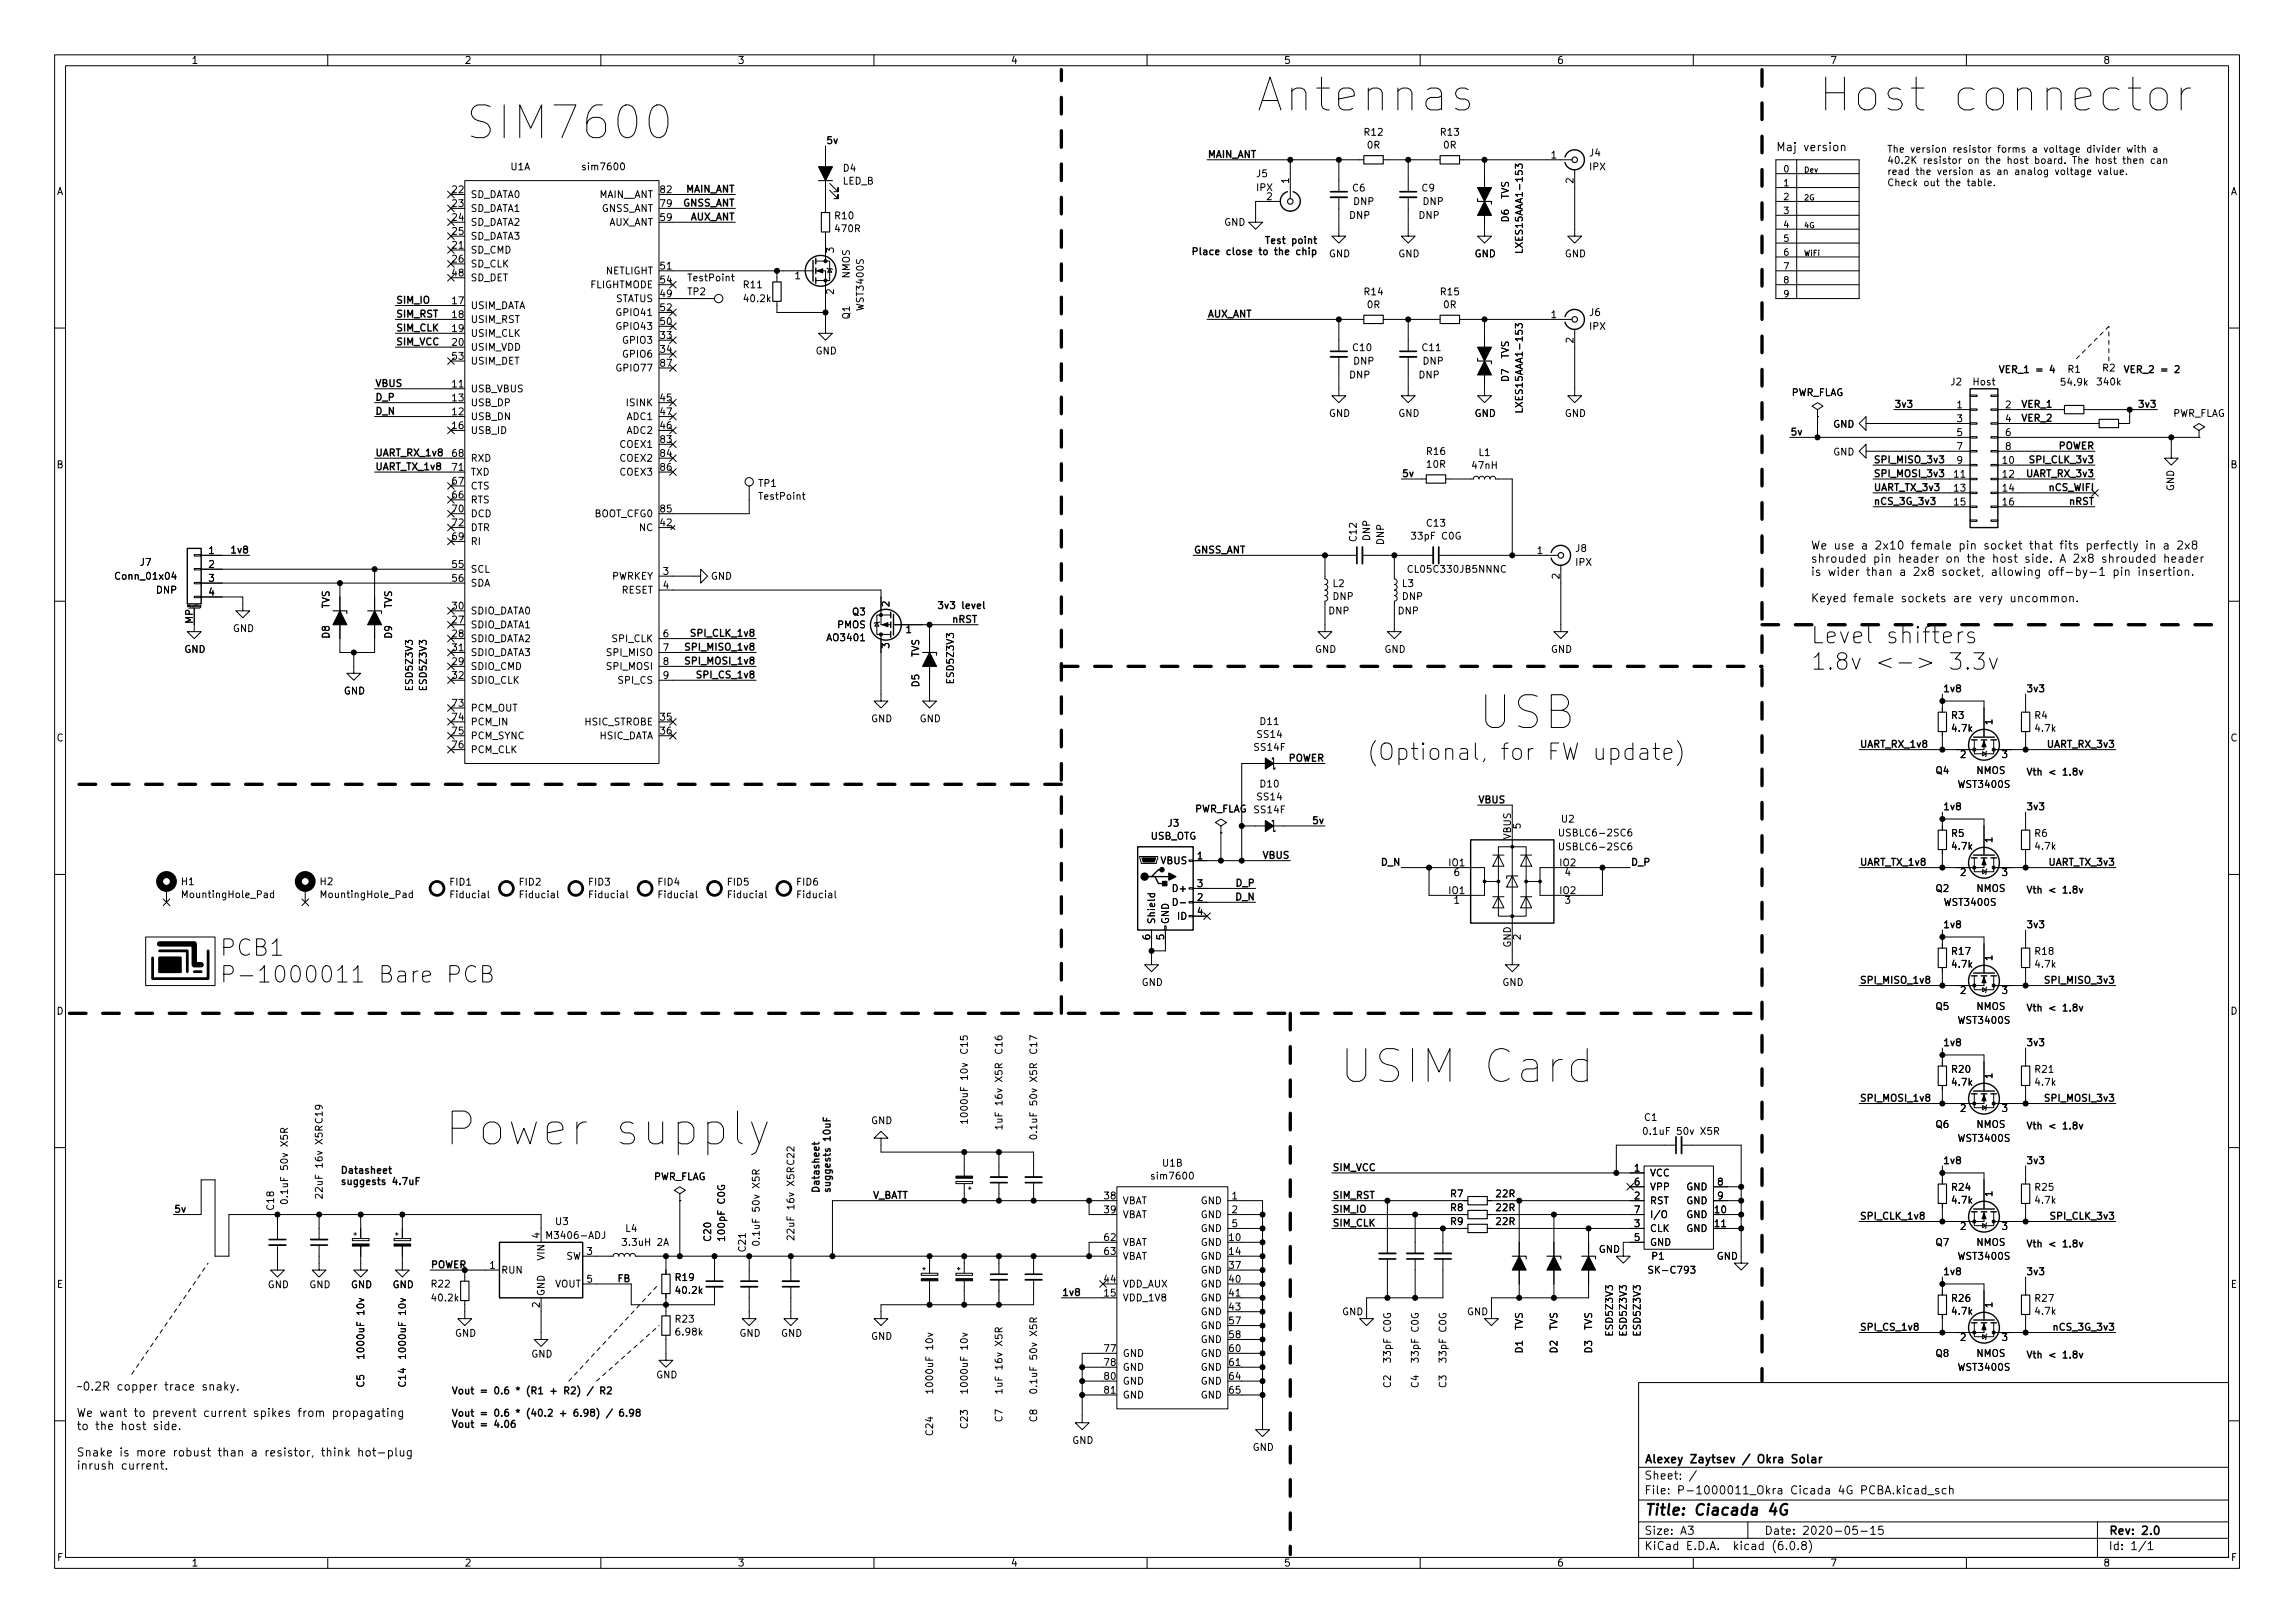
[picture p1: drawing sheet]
<svg xmlns="http://www.w3.org/2000/svg" width="420mm" height="297mm" viewBox="0 0 420 297" stroke-linecap="round" stroke-linejoin="round" font-family="sans-serif">
<defs><g id="words">
<g font-size="8.3">
<text x="229.9" y="20.4">Antennas</text>
<text x="332.7" y="20.4">Host connector</text>
<text x="85.1" y="25.5">SIM7600</text>
<text x="270.5" y="133.4">USB</text>
<text x="245.1" y="198.2">USIM Card</text>
<text x="81.3" y="209.6">Power supply</text>
</g>
<g font-size="4.2">
<text x="331.5" y="117.8">Level shifters</text>
<text x="331.5" y="122.6">1.8v &lt;-&gt; 3.3v</text>
<text x="250.2" y="139.1">(Optional, for FW update)</text>
<text x="40.6" y="175">PCB1</text>
<text x="45" y="179.9">P-1000011 Bare PCB</text>
</g>
<text font-size="2.8" x="301" y="277.3">Title: Ciacada 4G</text>
<g font-size="2.1">
<text x="325.1" y="27.7">Maj version</text>
<text x="331.5" y="100.6">We use a 2x10 female pin socket that fits perfectly in a 2x8</text>
<text x="331.5" y="103">shrouded pin header on the host side. A 2x8 shrouded header</text>
<text x="331.5" y="105.4">is wider than a 2x8 socket, allowing off-by-1 pin insertion.</text>
<text x="331.5" y="110.2">Keyed female sockets are very uncommon.</text>
<text x="14" y="254.5">~0.2R copper trace snaky.</text>
<text x="14" y="259.3">We want to prevent current spikes from propagating</text>
<text x="14" y="261.7">to the host side.</text>
<text x="14" y="266.6">Snake is more robust than a resistor, think hot-plug</text>
<text x="14" y="269">inrush current.</text>
<text x="301" y="267.8">Alexey Zaytsev / Okra Solar</text>
<text x="301" y="273.5">File: P-1000011_Okra Cicada 4G PCBA.kicad_sch</text>
<text x="301" y="270.8">Sheet: /</text>
<text x="301" y="280.9">Size: A3</text>
<text x="323" y="280.9">Date: 2020-05-15</text>
<text x="386" y="280.9">Rev: 2.0</text>
<text x="301" y="283.7">KiCad E.D.A. kicad (6.0.8)</text>
<text x="386" y="283.7">Id: 1/1</text>
</g>
<g font-size="1.8">
<text x="35" y="11.7">1</text>
<text x="85" y="11.7">2</text>
<text x="135" y="11.7">3</text>
<text x="185" y="11.7">4</text>
<text x="235" y="11.7">5</text>
<text x="285" y="11.7">6</text>
<text x="335" y="11.7">7</text>
<text x="385" y="11.7">8</text>
<text x="151.1" y="26.4">5v</text>
<text x="221" y="28.9">MAIN_ANT</text>
<text x="249.8" y="24.8">R12</text>
<text x="250.3" y="27.2">0R</text>
<text x="263.8" y="24.8">R13</text>
<text x="264.3" y="27.2">0R</text>
<text x="284" y="29">1</text>
<text x="291" y="28.6">J4</text>
<text x="345.4" y="27.9">The version resistor forms a voltage divider with a</text>
<text x="345.4" y="30">40.2K resistor on the host board. The host then can</text>
<text x="10.3" y="35.7">A</text>
<text x="82.8" y="35.3">22</text>
<text x="93.5" y="31.2">U1A</text>
<text x="107" y="31.2">sim7600</text>
<text x="120.9" y="35.3">82</text>
<text x="125.5" y="35.2">MAIN_ANT</text>
<text x="154.2" y="33.8">LED_B</text>
<text x="154.4" y="31.4">D4</text>
<text x="230.1" y="32.4">J5</text>
<text x="230.1" y="35">IPX</text>
<text x="236" y="33.5" transform="rotate(-90 236 33.5)">1</text>
<text x="247.6" y="35">C6</text>
<text x="260.3" y="35">C9</text>
<text x="288" y="33.5" transform="rotate(-90 288 33.5)">2</text>
<text x="291" y="31.2">IPX</text>
<text x="345.4" y="32">read the version as an analog voltage value.</text>
<text x="345.4" y="34.1">Check out the table.</text>
<text x="408.3" y="35.7">A</text>
<text x="82.8" y="37.9">23</text>
<text x="82.8" y="40.4">24</text>
<text x="86.1" y="36.2">SD_DATA0</text>
<text x="86.1" y="38.8">SD_DATA1</text>
<text x="86.1" y="41.3">SD_DATA2</text>
<text x="109.5" y="36.2">MAIN__ANT</text>
<text x="110" y="38.8">GNSS_ANT</text>
<text x="111.3" y="41.3">AUX_ANT</text>
<text x="120.9" y="40.4">59</text>
<text x="120.9" y="37.9">79</text>
<text x="125" y="37.8">GNSS_ANT</text>
<text x="126.3" y="40.3">AUX_ANT</text>
<text x="152.9" y="40.1">R10</text>
<text x="224.1" y="41.3">GND</text>
<text x="231.9" y="36.6">2</text>
<text x="247.1" y="40">DNP</text>
<text x="247.8" y="37.5">DNP</text>
<text x="259.8" y="40">DNP</text>
<text x="260.5" y="37.5">DNP</text>
<text x="276.2" y="40.6" transform="rotate(-90 276.2 40.6)">D6</text>
<text x="276.2" y="36.5" transform="rotate(-90 276.2 36.5)">TVS</text>
<text x="82.8" y="45.5">21</text>
<text x="82.8" y="43">25</text>
<text x="86.1" y="46.4">SD_CMD</text>
<text x="86.1" y="43.9">SD_DATA3</text>
<text x="152.7" y="46.2" transform="rotate(-90 152.7 46.2)">3</text>
<text x="153" y="42.5">470R</text>
<text x="222.2" y="46.7">Place close to the chip</text>
<text x="232.8" y="44.6">Test point</text>
<text x="243.3" y="47.1">GND</text>
<text x="256" y="47.1">GND</text>
<text x="269.9" y="47.1">GND</text>
<text x="278.8" y="45.6" transform="rotate(-90 278.8 45.6)">LXES15AAA1-153</text>
<text x="286.5" y="47.1">GND</text>
<text x="82.8" y="48">26</text>
<text x="82.8" y="50.6">48</text>
<text x="86.1" y="48.9">SD_CLK</text>
<text x="86.1" y="51.5">SD_DET</text>
<text x="107.9" y="52.7">FLIGHTMODE</text>
<text x="110.8" y="50.2">NETLIGHT</text>
<text x="120.9" y="49.3">51</text>
<text x="120.9" y="51.9">54</text>
<text x="126.1" y="51.5">TestPoint</text>
<text x="136.2" y="52.7">R11</text>
<text x="145.6" y="51.1">1</text>
<text x="152.7" y="53.9" transform="rotate(-90 152.7 53.9)">2</text>
<text x="155.6" y="50.9" transform="rotate(-90 155.6 50.9)">NMOS</text>
<text x="72.4" y="55.6">SIM_IO</text>
<text x="72.4" y="58.1">SIM_RST</text>
<text x="82.8" y="55.7">17</text>
<text x="82.8" y="58.2">18</text>
<text x="86.1" y="56.6">USIM_DATA</text>
<text x="86.1" y="59.1">USIM_RST</text>
<text x="112.6" y="55.3">STATUS</text>
<text x="113.2" y="57.8">GPIO41</text>
<text x="120.9" y="54.4">49</text>
<text x="120.9" y="59.5">50</text>
<text x="120.9" y="56.9">52</text>
<text x="125.9" y="54">TP2</text>
<text x="136.4" y="55.3">40.2k</text>
<text x="155.6" y="58.4" transform="rotate(-90 155.6 58.4)">Q1</text>
<text x="158.1" y="56.6" transform="rotate(-90 158.1 56.6)">WST3400S</text>
<text x="221" y="58.1">AUX_ANT</text>
<text x="249.8" y="54">R14</text>
<text x="250.3" y="56.4">0R</text>
<text x="263.8" y="54">R15</text>
<text x="264.3" y="56.4">0R</text>
<text x="284" y="58.2">1</text>
<text x="291" y="57.8">J6</text>
<text x="72.4" y="63.2">SIM_VCC</text>
<text x="72.4" y="60.6">SIM_CLK</text>
<text x="82.8" y="60.7">19</text>
<text x="82.8" y="63.3">20</text>
<text x="82.8" y="65.8">53</text>
<text x="86.1" y="61.6">USIM_CLK</text>
<text x="86.1" y="64.2">USIM_VDD</text>
<text x="113.2" y="60.4">GPIO43</text>
<text x="114.2" y="62.9">GPIO3</text>
<text x="114.2" y="65.4">GPIO6</text>
<text x="120.9" y="62">33</text>
<text x="120.9" y="64.6">34</text>
<text x="149.3" y="64.9">GND</text>
<text x="247.7" y="64.2">C10</text>
<text x="260.4" y="64.2">C11</text>
<text x="276.2" y="65.7" transform="rotate(-90 276.2 65.7)">TVS</text>
<text x="288" y="62.8" transform="rotate(-90 288 62.8)">2</text>
<text x="291" y="60.4">IPX</text>
<text x="68.6" y="70.8">VBUS</text>
<text x="82.8" y="70.9">11</text>
<text x="86.1" y="71.8">USB_VBUS</text>
<text x="86.1" y="66.7">USIM_DET</text>
<text x="113.2" y="68">GPIO77</text>
<text x="120.9" y="67.1">87</text>
<text x="247.1" y="69.3">DNP</text>
<text x="247.8" y="66.7">DNP</text>
<text x="259.8" y="69.3">DNP</text>
<text x="260.5" y="66.7">DNP</text>
<text x="276.2" y="69.8" transform="rotate(-90 276.2 69.8)">D7</text>
<text x="357.2" y="70.5">J2</text>
<text x="361.3" y="70.5">Host</text>
<text x="365.8" y="68.3">VER_1 = 4</text>
<text x="377.5" y="70.6">54.9k</text>
<text x="378.6" y="68.2">R1</text>
<text x="384.1" y="70.5">340k</text>
<text x="384.9" y="68">R2</text>
<text x="388.6" y="68.3">VER_2 = 2</text>
<text x="68.6" y="75.9">D_N</text>
<text x="68.6" y="73.3">D_P</text>
<text x="82.8" y="76">12</text>
<text x="82.8" y="73.4">13</text>
<text x="86.1" y="76.9">USB_DN</text>
<text x="86.1" y="74.3">USB_DP</text>
<text x="114.8" y="76.9">ADC1</text>
<text x="114.9" y="74.3">ISINK</text>
<text x="120.9" y="73.4">45</text>
<text x="120.9" y="76">47</text>
<text x="243.3" y="76.3">GND</text>
<text x="256" y="76.3">GND</text>
<text x="269.9" y="76.3">GND</text>
<text x="278.8" y="74.8" transform="rotate(-90 278.8 74.8)">LXES15AAA1-153</text>
<text x="286.5" y="76.3">GND</text>
<text x="327.8" y="72.5">PWR_FLAG</text>
<text x="346.7" y="74.6">3v3</text>
<text x="358.3" y="74.7">1</text>
<text x="358.3" y="77.3">3</text>
<text x="367.2" y="74.7">2</text>
<text x="367.2" y="77.3">4</text>
<text x="370.3" y="77.2">VER_2</text>
<text x="370.3" y="74.6">VER_1</text>
<text x="392" y="74.6">3v3</text>
<text x="397.6" y="76.3">PWR_FLAG</text>
<text x="68.6" y="83.5">UART_RX_1v8</text>
<text x="82.8" y="78.5">16</text>
<text x="82.8" y="83.6">68</text>
<text x="86.1" y="79.4">USB_ID</text>
<text x="113.6" y="82">COEX1</text>
<text x="114.8" y="79.4">ADC2</text>
<text x="120.9" y="78.5">46</text>
<text x="120.9" y="81.1">83</text>
<text x="120.9" y="83.6">84</text>
<text x="261.3" y="83.2">R16</text>
<text x="270.7" y="83.5">L1</text>
<text x="327.7" y="79.7">5v</text>
<text x="335.6" y="78.3">GND</text>
<text x="335.6" y="83.3">GND</text>
<text x="358.3" y="79.8">5</text>
<text x="358.3" y="82.3">7</text>
<text x="367.2" y="79.8">6</text>
<text x="367.2" y="82.3">8</text>
<text x="376.9" y="82.2">POWER</text>
<text x="10.3" y="85.7">B</text>
<text x="68.6" y="86">UART_TX_1v8</text>
<text x="82.8" y="88.7">67</text>
<text x="82.8" y="86.1">71</text>
<text x="86.1" y="89.6">CTS</text>
<text x="86.1" y="84.5">RXD</text>
<text x="86.1" y="87">TXD</text>
<text x="113.6" y="84.5">COEX2</text>
<text x="113.6" y="87">COEX3</text>
<text x="120.9" y="86.1">86</text>
<text x="138.9" y="89.1">TP1</text>
<text x="256.5" y="87.3">5v</text>
<text x="261.3" y="85.6">10R</text>
<text x="269.6" y="85.8">47nH</text>
<text x="342.9" y="84.8">SPI_MISO_3v3</text>
<text x="342.9" y="87.3">SPI_MOSI_3v3</text>
<text x="342.9" y="89.9">UART_TX_3v3</text>
<text x="357.8" y="87.4">11</text>
<text x="357.8" y="90">13</text>
<text x="358.3" y="84.9">9</text>
<text x="366.7" y="84.9">10</text>
<text x="366.7" y="87.4">12</text>
<text x="366.7" y="90">14</text>
<text x="371.3" y="87.3">UART_RX_3v3</text>
<text x="372.1" y="84.8">SPI_CLK_3v3</text>
<text x="375.3" y="89.9">nCS_WIFI</text>
<text x="398" y="89.9" transform="rotate(-90 398 89.9)">GND</text>
<text x="408.3" y="85.7">B</text>
<text x="82.8" y="91.2">66</text>
<text x="82.8" y="93.8">70</text>
<text x="86.1" y="92.1">RTS</text>
<text x="86.1" y="94.7">DCD</text>
<text x="108.8" y="94.7">BOOT_CFG0</text>
<text x="120.9" y="93.8">85</text>
<text x="139.1" y="91.5">TestPoint</text>
<text x="342.9" y="92.4">nCS_3G_3v3</text>
<text x="357.8" y="92.5">15</text>
<text x="366.7" y="92.5">16</text>
<text x="378.9" y="92.4">nRST</text>
<text x="38.2" y="101.4">1</text>
<text x="42.8" y="101.3">1v8</text>
<text x="82.8" y="98.8">69</text>
<text x="82.8" y="96.3">72</text>
<text x="86.1" y="99.7">RI</text>
<text x="86.1" y="97.2">DTR</text>
<text x="117.1" y="97.2">NC</text>
<text x="120.9" y="96.3">42</text>
<text x="218.4" y="101.3">GNSS_ANT</text>
<text x="248.4" y="99" transform="rotate(-90 248.4 99)">C12</text>
<text x="250.8" y="98.9" transform="rotate(-90 250.8 98.9)">DNP</text>
<text x="253.4" y="99.7" transform="rotate(-90 253.4 99.7)">DNP</text>
<text x="258.8" y="98.7">33pF C0G</text>
<text x="261.3" y="96.4">C13</text>
<text x="281.4" y="101.4">1</text>
<text x="288.5" y="101">J8</text>
<text x="21.5" y="106.1">Conn_01x04</text>
<text x="25.7" y="103.5">J7</text>
<text x="38.2" y="103.9">2</text>
<text x="38.2" y="106.5">3</text>
<text x="82.8" y="103.9">55</text>
<text x="82.8" y="106.5">56</text>
<text x="86.1" y="104.8">SCL</text>
<text x="86.1" y="107.4">SDA</text>
<text x="111.9" y="106.1">PWRKEY</text>
<text x="121.4" y="105.2">3</text>
<text x="121.4" y="107.7">4</text>
<text x="130.1" y="106.1">GND</text>
<text x="244" y="107.4">L2</text>
<text x="256.7" y="107.4">L3</text>
<text x="258.2" y="104.8">CL05C330JB5NNNC</text>
<text x="285.5" y="105.9" transform="rotate(-90 285.5 105.9)">2</text>
<text x="288.5" y="103.5">IPX</text>
<text x="28.6" y="108.6">DNP</text>
<text x="38.2" y="109">4</text>
<text x="60.3" y="111.4" transform="rotate(-90 60.3 111.4)">TVS</text>
<text x="71.8" y="111.4" transform="rotate(-90 71.8 111.4)">TVS</text>
<text x="82.8" y="111.5">30</text>
<text x="86.1" y="112.4">SDIO_DATA0</text>
<text x="113.7" y="108.6">RESET</text>
<text x="156.1" y="112.6">Q3</text>
<text x="162.8" y="111" transform="rotate(-90 162.8 111)">2</text>
<text x="171.4" y="111.4">3v3 level</text>
<text x="174.5" y="114">nRST</text>
<text x="243.2" y="112.4">DNP</text>
<text x="244" y="109.8">DNP</text>
<text x="255.9" y="112.4">DNP</text>
<text x="256.7" y="109.8">DNP</text>
<text x="33.7" y="119.5">GND</text>
<text x="35.3" y="114.1" transform="rotate(-90 35.3 114.1)">MP</text>
<text x="42.6" y="115.7">GND</text>
<text x="60.3" y="116.8" transform="rotate(-90 60.3 116.8)">D8</text>
<text x="71.8" y="116.8" transform="rotate(-90 71.8 116.8)">D9</text>
<text x="82.8" y="114.1">27</text>
<text x="82.8" y="116.6">28</text>
<text x="82.8" y="119.2">31</text>
<text x="86.1" y="115">SDIO_DATA1</text>
<text x="86.1" y="117.5">SDIO_DATA2</text>
<text x="112.2" y="117.5">SPI_CLK</text>
<text x="121.4" y="116.6">6</text>
<text x="121.4" y="119.2">7</text>
<text x="126.1" y="119.1">SPI_MISO_1v8</text>
<text x="127" y="116.5">SPI_CLK_1v8</text>
<text x="151.6" y="117.3">AO3401</text>
<text x="153.3" y="115">PMOS</text>
<text x="162.8" y="118.6" transform="rotate(-90 162.8 118.6)">3</text>
<text x="165.9" y="115.9">1</text>
<text x="240.7" y="119.5">GND</text>
<text x="253.4" y="119.5">GND</text>
<text x="283.9" y="119.5">GND</text>
<text x="82.8" y="121.7">29</text>
<text x="82.8" y="124.2">32</text>
<text x="86.1" y="122.6">SDIO_CMD</text>
<text x="86.1" y="120.1">SDIO_DATA3</text>
<text x="86.1" y="125.1">SDIO_CLK</text>
<text x="111.3" y="120.1">SPI_MISO</text>
<text x="111.3" y="122.6">SPI_MOSI</text>
<text x="113.3" y="125.1">SPI_CS</text>
<text x="121.4" y="121.7">8</text>
<text x="121.4" y="124.2">9</text>
<text x="126.1" y="121.6">SPI_MOSI_1v8</text>
<text x="128.2" y="124.1">SPI_CS_1v8</text>
<text x="168.3" y="125.7" transform="rotate(-90 168.3 125.7)">D5</text>
<text x="168.3" y="120.3" transform="rotate(-90 168.3 120.3)">TVS</text>
<text x="174.6" y="124.9" transform="rotate(-90 174.6 124.9)">ESD5Z3V3</text>
<text x="62.9" y="127.1">GND</text>
<text x="75.6" y="126.2" transform="rotate(-90 75.6 126.2)">ESD5Z3V3</text>
<text x="78.1" y="126.2" transform="rotate(-90 78.1 126.2)">ESD5Z3V3</text>
<text x="82.8" y="129.3">73</text>
<text x="82.8" y="131.9">74</text>
<text x="86.1" y="130.2">PCM_OUT</text>
<text x="120.9" y="131.9">35</text>
<text x="355.6" y="126.7">1v8</text>
<text x="357.3" y="131.6">R3</text>
<text x="370.8" y="126.7">3v3</text>
<text x="372.5" y="131.6">R4</text>
<text x="10.3" y="135.7">C</text>
<text x="82.8" y="134.4">75</text>
<text x="82.8" y="136.9">76</text>
<text x="86.1" y="132.8">PCM_IN</text>
<text x="86.1" y="135.3">PCM_SYNC</text>
<text x="86.1" y="137.8">PCM_CLK</text>
<text x="107.1" y="132.8">HSIC_STROBE</text>
<text x="109.5" y="135.3">HSIC_DATA</text>
<text x="120.9" y="134.4">36</text>
<text x="159.5" y="132.2">GND</text>
<text x="168.3" y="132.2">GND</text>
<text x="229.7" y="137.4">SS14F</text>
<text x="230.2" y="135">SS14</text>
<text x="230.8" y="132.7">D11</text>
<text x="340.4" y="136.8">UART_RX_1v8</text>
<text x="357.5" y="133.9">4.7k</text>
<text x="364.7" y="132.6" transform="rotate(-90 364.7 132.6)">1</text>
<text x="372.7" y="133.9">4.7k</text>
<text x="375.1" y="136.8">UART_RX_3v3</text>
<text x="408.3" y="135.7">C</text>
<text x="235.9" y="139.4">POWER</text>
<text x="354.4" y="141.6">Q4</text>
<text x="358.9" y="138.7">2</text>
<text x="361.8" y="141.6">NMOS</text>
<text x="366.5" y="138.7">3</text>
<text x="370.8" y="141.9">Vth &lt; 1.8v</text>
<text x="218.6" y="148.7">PWR_FLAG</text>
<text x="229.7" y="148.8">SS14F</text>
<text x="230.2" y="146.5">SS14</text>
<text x="230.8" y="144.1">D10</text>
<text x="270.5" y="147">VBUS</text>
<text x="355.6" y="148.3">1v8</text>
<text x="358.7" y="144.2">WST3400S</text>
<text x="370.8" y="148.3">3v3</text>
<text x="210.6" y="153.7">USB_OTG</text>
<text x="213.8" y="151.3">J3</text>
<text x="240.6" y="150.8">5v</text>
<text x="276.6" y="153.6" transform="rotate(-90 276.6 153.6)">VBUS</text>
<text x="278.4" y="151.7" transform="rotate(-90 278.4 151.7)">5</text>
<text x="285.9" y="150.5">U2</text>
<text x="286.1" y="153.1">USBLC6-2SC6</text>
<text x="286.1" y="155.6">USBLC6-2SC6</text>
<text x="357.3" y="153.1">R5</text>
<text x="357.5" y="155.5">4.7k</text>
<text x="364.7" y="154.2" transform="rotate(-90 364.7 154.2)">1</text>
<text x="372.5" y="153.1">R6</text>
<text x="372.7" y="155.5">4.7k</text>
<text x="33.2" y="162">H1</text>
<text x="58.6" y="162">H2</text>
<text x="212.5" y="158.2">VBUS</text>
<text x="219.2" y="157.3">1</text>
<text x="231.3" y="157.2">VBUS</text>
<text x="253" y="158.4">D_N</text>
<text x="265.3" y="158.5">IO1</text>
<text x="266.2" y="160.3">6</text>
<text x="285.6" y="158.5">IO2</text>
<text x="286.5" y="160.3">4</text>
<text x="298.4" y="158.4">D_P</text>
<text x="340.4" y="158.4">UART_TX_1v8</text>
<text x="358.9" y="160.3">2</text>
<text x="366.5" y="160.3">3</text>
<text x="375.3" y="158.4">UART_TX_3v3</text>
<text x="33.7" y="164.3">MountingHole_Pad</text>
<text x="59.1" y="164.3">MountingHole_Pad</text>
<text x="82.4" y="162.1">FID1</text>
<text x="82.7" y="164.4">Fiducial</text>
<text x="95.1" y="162.1">FID2</text>
<text x="95.4" y="164.4">Fiducial</text>
<text x="107.8" y="162.1">FID3</text>
<text x="108.1" y="164.4">Fiducial</text>
<text x="120.5" y="162.1">FID4</text>
<text x="120.8" y="164.4">Fiducial</text>
<text x="133.2" y="162.1">FID5</text>
<text x="133.5" y="164.4">Fiducial</text>
<text x="145.9" y="162.1">FID6</text>
<text x="146.2" y="164.4">Fiducial</text>
<text x="215.1" y="163.2">D+</text>
<text x="215.6" y="165.8">D-</text>
<text x="219.2" y="164.9">2</text>
<text x="219.2" y="162.3">3</text>
<text x="219.2" y="167.4">4</text>
<text x="226.3" y="164.8">D_N</text>
<text x="226.4" y="162.2">D_P</text>
<text x="265.3" y="163.6">IO1</text>
<text x="266.2" y="165.4">1</text>
<text x="285.6" y="163.6">IO2</text>
<text x="286.5" y="165.4">3</text>
<text x="354.4" y="163.2">Q2</text>
<text x="356.2" y="165.8">WST3400S</text>
<text x="361.8" y="163.2">NMOS</text>
<text x="370.8" y="163.5">Vth &lt; 1.8v</text>
<text x="210.6" y="172" transform="rotate(-90 210.6 172)">6</text>
<text x="211.5" y="169.2" transform="rotate(-90 211.5 169.2)">Shield</text>
<text x="213.1" y="172" transform="rotate(-90 213.1 172)">5</text>
<text x="214" y="169.2" transform="rotate(-90 214 169.2)">GND</text>
<text x="215.7" y="168.3">ID</text>
<text x="276.6" y="173.5" transform="rotate(-90 276.6 173.5)">GND</text>
<text x="278.4" y="172" transform="rotate(-90 278.4 172)">2</text>
<text x="355.6" y="169.9">1v8</text>
<text x="370.8" y="169.9">3v3</text>
<text x="357.4" y="174.7">R17</text>
<text x="357.5" y="177.1">4.7k</text>
<text x="364.7" y="175.8" transform="rotate(-90 364.7 175.8)">1</text>
<text x="372.6" y="174.7">R18</text>
<text x="372.7" y="177.1">4.7k</text>
<text x="10.3" y="185.7">D</text>
<text x="209" y="180.4">GND</text>
<text x="275" y="180.4">GND</text>
<text x="340.4" y="180">SPI_MISO_1v8</text>
<text x="354.4" y="184.8">Q5</text>
<text x="358.9" y="181.9">2</text>
<text x="361.8" y="184.8">NMOS</text>
<text x="366.5" y="181.9">3</text>
<text x="370.8" y="185.1">Vth &lt; 1.8v</text>
<text x="375.1" y="180">SPI_MISO_3v3</text>
<text x="408.3" y="185.7">D</text>
<text x="355.6" y="191.5">1v8</text>
<text x="358.7" y="187.4">WST3400S</text>
<text x="370.8" y="191.5">3v3</text>
<text x="177.2" y="192.8" transform="rotate(-90 177.2 192.8)">C15</text>
<text x="183.5" y="192.8" transform="rotate(-90 183.5 192.8)">C16</text>
<text x="189.9" y="192.8" transform="rotate(-90 189.9 192.8)">C17</text>
<text x="357.4" y="196.3">R20</text>
<text x="364.7" y="197.4" transform="rotate(-90 364.7 197.4)">1</text>
<text x="372.6" y="196.3">R21</text>
<text x="340.4" y="201.6">SPI_MOSI_1v8</text>
<text x="357.5" y="198.7">4.7k</text>
<text x="358.9" y="203.5">2</text>
<text x="366.5" y="203.5">3</text>
<text x="372.7" y="198.7">4.7k</text>
<text x="375.1" y="201.6">SPI_MOSI_3v3</text>
<text x="59.1" y="205.5" transform="rotate(-90 59.1 205.5)">C19</text>
<text x="159.5" y="205.7">GND</text>
<text x="177.2" y="204.9" transform="rotate(-90 177.2 204.9)">1000uF 10v</text>
<text x="183.5" y="205.9" transform="rotate(-90 183.5 205.9)">1uF 16v X5R</text>
<text x="189.9" y="207.6" transform="rotate(-90 189.9 207.6)">0.1uF 50v X5R</text>
<text x="301.1" y="205.1">C1</text>
<text x="301.7" y="207.7">0.1uF 50v X5R</text>
<text x="354.4" y="206.4">Q6</text>
<text x="358.7" y="209">WST3400S</text>
<text x="361.8" y="206.4">NMOS</text>
<text x="370.8" y="206.7">Vth &lt; 1.8v</text>
<text x="62.2" y="214.8">Datasheet</text>
<text x="119.5" y="216">PWR_FLAG</text>
<text x="145.4" y="213.1" transform="rotate(-90 145.4 213.1)">C22</text>
<text x="211.1" y="215.9">sim7600</text>
<text x="212.9" y="213.5">U1B</text>
<text x="243.8" y="214.3">SIM_VCC</text>
<text x="299.2" y="214.4">1</text>
<text x="302" y="215.3">VCC</text>
<text x="355.6" y="213">1v8</text>
<text x="370.8" y="213">3v3</text>
<text x="31.7" y="221.9">5v</text>
<text x="50.2" y="221.4" transform="rotate(-90 50.2 221.4)">C18</text>
<text x="52.7" y="219.4" transform="rotate(-90 52.7 219.4)">0.1uF 50v X5R</text>
<text x="59.1" y="218.4" transform="rotate(-90 59.1 218.4)">22uF 16v X5R</text>
<text x="62.2" y="216.9">suggests 4.7uF</text>
<text x="150" y="218.5" transform="rotate(-90 150 218.5)">Datasheet</text>
<text x="152" y="218.5" transform="rotate(-90 152 218.5)">suggests 10uF</text>
<text x="159.5" y="219.4">V_BATT</text>
<text x="202.2" y="219.5">38</text>
<text x="205.5" y="220.4">VBAT</text>
<text x="219.8" y="220.4">GND</text>
<text x="225.6" y="219.5">1</text>
<text x="243.8" y="221.9">SIM_IO</text>
<text x="243.8" y="219.4">SIM_RST</text>
<text x="265.6" y="219.1">R7</text>
<text x="265.6" y="221.7">R8</text>
<text x="274" y="219.1">22R</text>
<text x="274" y="221.7">22R</text>
<text x="299.2" y="219.5">2</text>
<text x="299.2" y="217">6</text>
<text x="302" y="220.4">RST</text>
<text x="302" y="217.8">VPP</text>
<text x="308.7" y="217.8">GND</text>
<text x="308.7" y="220.4">GND</text>
<text x="314.5" y="217">8</text>
<text x="314.5" y="219.5">9</text>
<text x="357.4" y="217.9">R24</text>
<text x="357.5" y="220.3">4.7k</text>
<text x="364.7" y="219" transform="rotate(-90 364.7 219)">1</text>
<text x="372.6" y="217.9">R25</text>
<text x="372.7" y="220.3">4.7k</text>
<text x="98.8" y="226.6" transform="rotate(-90 98.8 226.6)">4</text>
<text x="100.6" y="226.7">M3406-ADJ</text>
<text x="101.7" y="224.2">U3</text>
<text x="114.5" y="225.5">L4</text>
<text x="130.2" y="227.1" transform="rotate(-90 130.2 227.1)">C20</text>
<text x="132.7" y="226.6" transform="rotate(-90 132.7 226.6)">100pF C0G</text>
<text x="139.1" y="227" transform="rotate(-90 139.1 227)">0.1uF 50v X5R</text>
<text x="145.4" y="226.1" transform="rotate(-90 145.4 226.1)">22uF 16v X5R</text>
<text x="202.2" y="222">39</text>
<text x="202.2" y="227.1">62</text>
<text x="205.5" y="222.9">VBAT</text>
<text x="219.8" y="222.9">GND</text>
<text x="219.8" y="225.5">GND</text>
<text x="225.1" y="227.1">10</text>
<text x="225.6" y="222">2</text>
<text x="225.6" y="224.6">5</text>
<text x="243.8" y="224.5">SIM_CLK</text>
<text x="265.6" y="224.2">R9</text>
<text x="274" y="224.2">22R</text>
<text x="299.2" y="224.6">3</text>
<text x="299.2" y="227.1">5</text>
<text x="299.2" y="222">7</text>
<text x="302" y="225.5">CLK</text>
<text x="302" y="222.9">I/O</text>
<text x="308.7" y="222.9">GND</text>
<text x="308.7" y="225.5">GND</text>
<text x="314" y="222">10</text>
<text x="314" y="224.6">11</text>
<text x="340.4" y="223.2">SPI_CLK_1v8</text>
<text x="358.9" y="225.1">2</text>
<text x="366.5" y="225.1">3</text>
<text x="375.9" y="223.2">SPI_CLK_3v3</text>
<text x="78.7" y="232.1">POWER</text>
<text x="89.7" y="232.2">1</text>
<text x="91.7" y="233.1">RUN</text>
<text x="99.7" y="230.6" transform="rotate(-90 99.7 230.6)">VIN</text>
<text x="103.6" y="230.5">SW</text>
<text x="107.5" y="229.7">3</text>
<text x="114.3" y="228">3.3uH 2A</text>
<text x="136.5" y="229" transform="rotate(-90 136.5 229)">C21</text>
<text x="202.2" y="229.7">63</text>
<text x="205.5" y="228">VBAT</text>
<text x="205.5" y="230.5">VBAT</text>
<text x="219.8" y="228">GND</text>
<text x="219.8" y="230.5">GND</text>
<text x="219.8" y="233.1">GND</text>
<text x="225.1" y="229.7">14</text>
<text x="225.1" y="232.2">37</text>
<text x="292.7" y="229.3">GND</text>
<text x="302" y="228">GND</text>
<text x="302.4" y="233.1">SK-C793</text>
<text x="302.4" y="230.5">P1</text>
<text x="314.3" y="230.5">GND</text>
<text x="354.4" y="228">Q7</text>
<text x="355.6" y="233.4">1v8</text>
<text x="358.7" y="230.5">WST3400S</text>
<text x="361.8" y="228">NMOS</text>
<text x="370.8" y="233.4">3v3</text>
<text x="370.8" y="228.3">Vth &lt; 1.8v</text>
<text x="10.4" y="235.7">E</text>
<text x="49" y="235.7">GND</text>
<text x="56.6" y="235.7">GND</text>
<text x="64.2" y="235.7">GND</text>
<text x="71.8" y="235.7">GND</text>
<text x="79" y="235.6">R22</text>
<text x="79.2" y="238.2">40.2k</text>
<text x="98.8" y="239.3" transform="rotate(-90 98.8 239.3)">2</text>
<text x="99.7" y="237.3" transform="rotate(-90 99.7 237.3)">GND</text>
<text x="101.5" y="235.6">VOUT</text>
<text x="107.5" y="234.7">5</text>
<text x="113.2" y="234.6">FB</text>
<text x="123.7" y="234.4">R19</text>
<text x="123.9" y="236.8">40.2k</text>
<text x="194.3" y="237.2">1v8</text>
<text x="202.2" y="237.3">15</text>
<text x="202.2" y="234.7">44</text>
<text x="205.5" y="238.2">VDD_1V8</text>
<text x="205.5" y="235.6">VDD_AUX</text>
<text x="219.8" y="235.6">GND</text>
<text x="219.8" y="238.2">GND</text>
<text x="225.1" y="234.7">40</text>
<text x="225.1" y="237.3">41</text>
<text x="225.1" y="239.8">43</text>
<text x="357.4" y="238.2">R26</text>
<text x="364.7" y="239.3" transform="rotate(-90 364.7 239.3)">1</text>
<text x="372.6" y="238.2">R27</text>
<text x="408.4" y="235.7">E</text>
<text x="83.3" y="244.6">GND</text>
<text x="123.7" y="242">R23</text>
<text x="123.9" y="244.4">6.98k</text>
<text x="135.3" y="244.6">GND</text>
<text x="143" y="244.6">GND</text>
<text x="159.5" y="245.2">GND</text>
<text x="219.8" y="240.7">GND</text>
<text x="219.8" y="243.2">GND</text>
<text x="219.8" y="245.8">GND</text>
<text x="225.1" y="242.4">57</text>
<text x="225.1" y="244.9">58</text>
<text x="245.7" y="240.7">GND</text>
<text x="268.5" y="240.7">GND</text>
<text x="278.8" y="243.5" transform="rotate(-90 278.8 243.5)">TVS</text>
<text x="285.1" y="243.5" transform="rotate(-90 285.1 243.5)">TVS</text>
<text x="291.5" y="243.5" transform="rotate(-90 291.5 243.5)">TVS</text>
<text x="295.3" y="244.3" transform="rotate(-90 295.3 244.3)">ESD5Z3V3</text>
<text x="297.8" y="244.3" transform="rotate(-90 297.8 244.3)">ESD5Z3V3</text>
<text x="300.4" y="244.3" transform="rotate(-90 300.4 244.3)">ESD5Z3V3</text>
<text x="340.4" y="243.5">SPI_CS_1v8</text>
<text x="357.5" y="240.6">4.7k</text>
<text x="358.9" y="245.4">2</text>
<text x="366.5" y="245.4">3</text>
<text x="372.7" y="240.6">4.7k</text>
<text x="376.5" y="243.5">nCS_3G_3v3</text>
<text x="66.7" y="247.9" transform="rotate(-90 66.7 247.9)">1000uF 10v</text>
<text x="74.3" y="247.9" transform="rotate(-90 74.3 247.9)">1000uF 10v</text>
<text x="97.2" y="248.4">GND</text>
<text x="202.2" y="247.4">77</text>
<text x="202.2" y="250">78</text>
<text x="205.5" y="248.3">GND</text>
<text x="205.5" y="250.9">GND</text>
<text x="219.8" y="248.3">GND</text>
<text x="219.8" y="250.9">GND</text>
<text x="225.1" y="247.4">60</text>
<text x="225.1" y="250">61</text>
<text x="254.6" y="249" transform="rotate(-90 254.6 249)">33pF C0G</text>
<text x="259.7" y="249" transform="rotate(-90 259.7 249)">33pF C0G</text>
<text x="264.8" y="249" transform="rotate(-90 264.8 249)">33pF C0G</text>
<text x="278.8" y="247.6" transform="rotate(-90 278.8 247.6)">D1</text>
<text x="285.1" y="247.6" transform="rotate(-90 285.1 247.6)">D2</text>
<text x="291.5" y="247.6" transform="rotate(-90 291.5 247.6)">D3</text>
<text x="354.4" y="248.3">Q8</text>
<text x="358.7" y="250.9">WST3400S</text>
<text x="361.8" y="248.3">NMOS</text>
<text x="370.8" y="248.6">Vth &lt; 1.8v</text>
<text x="66.7" y="253.8" transform="rotate(-90 66.7 253.8)">C5</text>
<text x="74.3" y="253.7" transform="rotate(-90 74.3 253.7)">C14</text>
<text x="82.5" y="255.2">Vout = 0.6 * (R1 + R2) / R2</text>
<text x="120.1" y="252.3">GND</text>
<text x="170.8" y="254.3" transform="rotate(-90 170.8 254.3)">1000uF 10v</text>
<text x="177.2" y="254.3" transform="rotate(-90 177.2 254.3)">1000uF 10v</text>
<text x="183.5" y="254.3" transform="rotate(-90 183.5 254.3)">1uF 16v X5R</text>
<text x="189.9" y="254.1" transform="rotate(-90 189.9 254.1)">0.1uF 50v X5R</text>
<text x="202.2" y="252.5">80</text>
<text x="202.2" y="255.1">81</text>
<text x="205.5" y="253.4">GND</text>
<text x="205.5" y="255.9">GND</text>
<text x="219.8" y="253.4">GND</text>
<text x="219.8" y="255.9">GND</text>
<text x="225.1" y="252.5">64</text>
<text x="225.1" y="255.1">65</text>
<text x="254.6" y="253.9" transform="rotate(-90 254.6 253.9)">C2</text>
<text x="259.7" y="253.9" transform="rotate(-90 259.7 253.9)">C4</text>
<text x="264.8" y="253.9" transform="rotate(-90 264.8 253.9)">C3</text>
<text x="82.5" y="259.3">Vout = 0.6 * (40.2 + 6.98) / 6.98</text>
<text x="82.5" y="261.3">Vout = 4.06</text>
<text x="170.8" y="262.6" transform="rotate(-90 170.8 262.6)">C24</text>
<text x="177.2" y="261.4" transform="rotate(-90 177.2 261.4)">C23</text>
<text x="183.5" y="260.2" transform="rotate(-90 183.5 260.2)">C7</text>
<text x="189.9" y="260.2" transform="rotate(-90 189.9 260.2)">C8</text>
<text x="196.3" y="264.2">GND</text>
<text x="229.3" y="265.5">GND</text>
<text x="10.4" y="285.7">F</text>
<text x="35" y="286.7">1</text>
<text x="85" y="286.7">2</text>
<text x="135" y="286.7">3</text>
<text x="185" y="286.7">4</text>
<text x="235" y="286.7">5</text>
<text x="285" y="286.7">6</text>
<text x="335" y="286.7">7</text>
<text x="385" y="286.7">8</text>
<text x="408.4" y="285.7">F</text>
</g>
<g font-size="1.7">
<text x="326.4" y="34.1">1</text>
<text x="326.4" y="31.5">0</text>
<text x="326.4" y="41.7">4</text>
<text x="326.4" y="36.6">2</text>
<text x="326.4" y="39.2">3</text>
<text x="326.4" y="44.2">5</text>
<text x="326.4" y="46.8">6</text>
<text x="326.4" y="51.9">8</text>
<text x="326.4" y="49.3">7</text>
<text x="326.4" y="54.4">9</text>
</g>
<g font-size="1.4">
<text x="330.2" y="31.6">Dev</text>
<text x="330.2" y="36.7">2G</text>
<text x="330.2" y="41.7">4G</text>
<text x="330.2" y="46.8">WiFi</text>
</g>
<text font-size=".5" x="34.4" y="111.1">Mounting</text>
</g></defs>
<g fill="none" stroke="#000" stroke-width=".18">
<path d="M10 10h400v277h-400zM12 12h396v273h-396zM60 10v2M110 10v2M119.7 19.5a1.42 1.42 0 0 1 2.3 .8 4.7 4.7 0 0 1-.6 4.6 1.42 1.42 0 0 1-2.3-.9 4.7 4.7 0 0 1 .6-4.5zM160 10v2M210 10v2M260 10v2M268.8 16.4l-.6-.3h-.9l-.5 .3-.3 .6 .3 .8 .5 .3h.9l.6 .3 .3 .6-.3 .8-.6 .3h-1.1l-.6-.3M310 10v2M360 10v2M389.6 16.1h2.3"/>
<path d="M390.5 14.1v5.2l.3 .5 .5 .3h.6M393.9 16.7a1.63 1.63 0 0 1 1.6-.6 1.63 1.63 0 0 1 1.3 1.2v1.7a1.63 1.63 0 0 1-1.6 1.2 1.63 1.63 0 0 1-1.6-1.2v-1.7zM399.3 16.1v4M401 16.1a1.53 1.53 0 0 0-1.7 1.2M81.9 35l1.3 1.2M81.9 37.5l1.3 1.2M83.2 35l-1.3 1.2M83.2 37.5l-1.3 1.2M85.1 33.1h35.5v106.6h-35.5zM113.8 29.9l.1-.1a.68 .68 0 0 1 .4 .7 .68 .68 0 0 1-.4 .6 .84 .84 0 0 1-.1-1.2zM123.2 38.1h11.4M123.2 35.6h11.4"/>
<path d="M151.1 26.7v12.2M151.9 34.8l1.5 1.6v-.8v.8h-.7M151.9 33.6l1.5 1.5v-.8v.8h-.7M221 29.2h28.7M234.4 36.9h-4.5v3.8h1.2l-1.2 1.2-1.3-1.2h1.3M236.2 29.2v7.2M245.1 36.1v7.1h1.3l-1.3 1.3-1.3-1.3h1.3M245.1 29.2v5.9M253.2 29.2h10.5M257.8 36.1v7.1h1.3l-1.3 1.3-1.3-1.3h1.3M257.8 29.2v5.9M267.2 29.2h20.6"/>
<path d="M271.8 29.2v14h1.2l-1.2 1.3-1.3-1.3h1.3M277.4 30.8v-.8l.5 .5 .1-.4h.6l.1 .2-.1 .5M288.3 31v12.2h1.3l-1.3 1.3-1.3-1.3h1.3M325.1 29.2h15.3v25.4h-15.3zM325.1 36.9h15.3M325.1 31.8h15.3M325.1 34.3h15.3M325.1 39.4h15.3M328.9 29.2v25.4M335.8 26.7l.2-.1 .4 .1 .1 .6-.2 .2-.3 .1-.2-.1zM337.1 26.7l.2-.1 .4 .1 .1 .9M337.1 26.6v1"/>
<path d="M362.2 33.2h.4l.2 .2-.1 .5h-.5M362.2 32.7v1.3M363.4 32.7v1.1l.1 .2M364 33.6l.6-.1-.1-.3h-.4l-.1 .1v.6h.5M365.1 33.9v.1M381.6 31.1v1l-.2 .3-.3-.1M381.6 31.2l-.3-.1-.3 .3 .1 .5h.5M382.2 31.5l.6-.1-.1-.2-.4-.1-.1 .2v.6h.5M384.2 31.1l.3 .9 .3-.9M384.9 26.6v.1M384.9 27v.9M385.2 31.2h.5l.1 .8"/>
<path d="M385.8 31.4l-.4 .1-.2 .2 .2 .3 .4-.1M386.1 27.1l-.4-.1-.2 .3 .1 .5h.5M386.1 26.6v1.3M386.4 30.7v1.1l.2 .2M386.5 29.1h-.3l-.2 .2 .1 .1 .4 .2v.3h-.5M386.6 27.4l.6-.1v-.2l-.4-.1-.2 .2 .1 .6h.5M386.9 29.1h.5M387.1 31.1v.8l.3 .1 .2-.2M387.1 28.6v1.1l.3 .2M387.6 31.1v.9M387.8 27v.9M388.2 27l-.4 .3"/>
<path d="M388.2 31.5l.6-.1-.1-.2-.4-.1-.1 .2v.6h.5M388.6 29.1h.5M388.8 28.6v1.1l.3 .2M389.3 31.8v.2M389.4 27l.3 .9 .2-.6 .2 .6 .3-.9M389.5 29.2l.2-.1h.3l.1 .8M389.5 28.6v1.3M390.6 29.5l.6-.1v-.3h-.4l-.2 .2 .1 .6h.5M390.9 26.6v.1M390.9 27v.9M391.3 27h.5M391.5 26.6v1.1l.3 .2"/>
<path d="M391.8 29.2l.2-.1h.3v.8M391.8 29.1v.8M392.2 27.1l.2-.1 .3 .1v.8M392.2 26.6v1.3M394.3 27.1h.5l.1 .8M394.4 29.1h-.3l-.3 .2 .2 .6h.4M394.9 27.3l-.5 .1-.1 .2 .1 .3 .5-.1M395 29.1h.5v.8M395.5 29.4h-.4l-.2 .2 .2 .3h.4M396.1 29.2l.2-.1h.3l.1 .8M396.1 29.1v.8M72.4 58.5h10.1"/>
<path d="M72.4 55.9h10.1M81.9 45.1l1.3 1.3M81.9 40.1l1.3 1.2M81.9 42.6l1.3 1.2M81.9 50.2l1.3 1.2M81.9 47.7l1.3 1.2M82.5 45.8h2.6M83.2 45.1l-1.3 1.3M83.2 40.1l-1.3 1.2M83.2 42.6l-1.3 1.2M83.2 50.2l-1.3 1.2M83.2 47.7l-1.3 1.2"/>
<path d="M120.6 49.6h28M122.6 56.6l1.2 1.2M122.6 59.1l1.2 1.2M122.6 51.5l1.2 1.2M123.2 54.6h7.6M123.2 40.7h11.4M123.8 56.6l-1.2 1.2M123.8 59.1l-1.2 1.2M123.8 51.5l-1.2 1.2M133.9 50.6h.5M134.1 50.1v1.1l.3 .2M142.2 49.6v2"/>
<path d="M142.2 55.2v2h8.9M148.6 49.6h.2M149.4 49.6h1.7v11.4h1.3l-1.3 1.3-1.2-1.3h1.2M149.4 47.8h1.7M151.1 47.8h.8v3.5h-2.5M151.1 42.5v5.3M151.4 49.1l.1 .1h.8l.1 .1M151.9 49.2l.4 .6h-.8zM221 58.5h28.7M245.1 58.5v5.8M253.2 58.5h10.5M257.8 58.5v5.8"/>
<path d="M267.2 58.5h20.6M271.8 58.5v13.9h1.2l-1.2 1.3-1.3-1.3h1.3M278.7 45.6v.6h-1.3M325.1 49.6h15.3M325.1 47h15.3M325.1 44.5h15.3M325.1 41.9h15.3M325.1 52.1h15.3M10 60h2M68.6 71.2h16.5M68.6 73.7h13.9M68.6 76.2h13.9"/>
<path d="M72.4 61h10.1M72.4 63.5h10.1M81.9 78.2l1.3 1.2M81.9 65.5l1.3 1.2M83.2 78.2l-1.3 1.2M83.2 65.5l-1.3 1.2M122.6 73.1l1.2 1.2M122.6 75.6l1.2 1.2M122.6 66.7l1.2 1.3M122.6 61.7l1.2 1.2M122.6 64.2l1.2 1.2M122.6 78.2l1.2 1.2"/>
<path d="M123.8 73.1l-1.2 1.2M123.8 75.6l-1.2 1.2M123.8 66.7l-1.2 1.3M123.8 61.7l-1.2 1.2M123.8 64.2l-1.2 1.2M123.8 78.2l-1.2 1.2M245.1 65.3v7.1h1.3l-1.3 1.3-1.3-1.3h1.3M257.8 65.3v7.1h1.3l-1.3 1.3-1.3-1.3h1.3M277.4 60v-.8l.5 .5 .1-.4h.6l.1 .2-.1 .5M278.7 74.8v.6h-1.3M288.3 60.2v12.2h1.3l-1.3 1.3-1.3-1.3h1.3M332.7 75l1.1-.7-1.1-.6-1 .6 1 .7v1.2"/>
<path d="M332.7 76.2h.1M332.7 76.2v3.8M341.6 77.5v-1.3l-1.2 1.3 1.2 1.3v-1.3h19.1M346.7 75h14M360.7 79.9h1.2v.3h-1.2zM360.7 77.4h1.2v.2h-1.2zM360.7 74.8h1.2v.3h-1.2zM360.7 72.3h1.2v.3h-1.2zM364.5 79.9h1.3v.3h-1.3zM364.5 77.4h1.3v.2h-1.3zM364.5 74.8h1.3v.3h-1.3zM364.5 72.3h1.3v.3h-1.3z"/>
<path d="M365.8 75h12.2M365.8 77.5h18.5M381.5 75h13.5M389.9 75v2.5h-2M402.6 78.8l1-.7-1-.6-1 .6 1 .7v1.2M408 60h2M68.6 86.4h16.5M68.6 83.9h13.9M81.9 98.5l1.3 1.2M81.9 88.3l1.3 1.2M81.9 90.9l1.3 1.2M81.9 93.4l1.3 1.2"/>
<path d="M81.9 95.9l1.3 1.3M83.2 98.5l-1.3 1.2M83.2 88.3l-1.3 1.2M83.2 90.9l-1.3 1.2M83.2 93.4l-1.3 1.2M83.2 95.9l-1.3 1.3M122.6 85.8l1.2 1.2M122.6 80.7l1.2 1.2M122.6 83.2l1.2 1.3M122.8 96.2l.8 .7M123.6 96.2l-.8 .7M123.8 83.2l-1.2 1.3"/>
<path d="M123.8 85.8l-1.2 1.2M123.8 80.7l-1.2 1.2M137.2 88.9v5.1h-14M146.9 90.5h.5M147.1 90.1v1.1l.3 .2M256.5 87.7h4.6M264.7 87.7h5l.2-.4 .4-.1 .3 .1 .2 .4 .1-.4 .3-.1 .4 .1 .2 .4 .2-.4 .5-.1 .2 .2 .1 .3 .1-.4 .4-.1 .4 .1 .1 .4h3.1v13.9M327.7 80h33M341.6 82.6v-1.3l-1.2 1.3 1.2 1.3v-1.3h19.1M342.9 87.7h17.8M342.9 85.1h17.8M342.9 90.2h17.8"/>
<path d="M342.9 92.7h17.8M360.7 95.2h1.2v.2h-1.2zM360.7 92.6h1.2v.3h-1.2zM360.7 90.1h1.2v.2h-1.2zM360.7 87.5h1.2v.3h-1.2zM360.7 85h1.2v.3h-1.2zM360.7 82.5h1.2v.2h-1.2zM364.5 95.2h1.3v.2h-1.3zM364.5 92.6h1.3v.3h-1.3zM364.5 90.1h1.3v.2h-1.3zM364.5 87.5h1.3v.3h-1.3zM364.5 85h1.3v.3h-1.3z"/>
<path d="M364.5 82.5h1.3v.2h-1.3zM365.8 87.7h17.7M365.8 85.1h17.7M365.8 90.2h17.7M365.8 92.7h17.7M365.8 80h36.8M365.8 82.6h17.7M382.9 89.6l1.2 1.2M384.1 89.6l-1.2 1.2M386.5 100l.7-.1-.1-.3-.4-.1-.2 .2 .1 .7h.5M388.5 99.6l-.4-.1-.3 .3v.4l.1 .2h.6M388.9 99.5h.6"/>
<path d="M389.1 99v1.3l.4 .2M390 99v1.3l.2 .2M390.6 99.5l.4 1M391.3 99.5l-.5 1.4-.2 .1M393.1 99v.1M393.1 99.5v1M393.8 99.6l.2-.1 .3 .1 .1 .9M393.8 99.5v1M396.3 99.6h.5l.1 .9M396.9 99.9h-.5a.29 .29 0 0 0-.2 .3 .29 .29 0 0 0 .2 .3l.5-.1M397.5 80v3.9h-1.3l1.3 1.2 1.3-1.2h-1.3M398.7 99.1l.6-.1 .2 .1 .1 .3-1 1.1h1"/>
<path d="M400.1 99.5l.7 1M400.8 99.5l-.7 1M401.6 99.6l-.3-.2 .1-.3 .2-.1 .5 .1 .1 .2-.1 .2-.6 .2-.2 .2 .1 .5 .2 .1h.3l.3-.3-.1-.4-.2-.2M402.6 80h.1M10 110h2M31.8 104.7l-.3 .9h.8M32.1 105.2v.8M34.5 111.3h2.1M35.6 109.1h1.2v.3h-1.2zM35.6 106.6h1.2v.2h-1.2zM35.6 104h1.2v.3h-1.2zM35.6 101.5h1.2v.3h-1.2z"/>
<path d="M35.6 111.3v4.3h1.2l-1.2 1.3-1.3-1.3h1.3M36.7 110.8v.3l-.1 .1M36.7 110.8l-.1 .1v.2h.1M36.8 109.3h7.6v2.5h1.3l-1.3 1.3-1.2-1.3h1.2M36.8 101.6h8.9M36.8 104.2h45.7M36.8 106.7h45.7M64.8 119.4v3.8h1.2l-1.2 1.3-1.3-1.3h1.3M68.6 104.2v15.2h-6.4v-12.7M81.9 113.7l1.3 1.2M81.9 111.2l1.3 1.2M81.9 116.3l1.3 1.2"/>
<path d="M81.9 118.8l1.3 1.2M82.5 119.4h2.6M83.2 113.7l-1.3 1.2M83.2 111.2l-1.3 1.2M83.2 116.3l-1.3 1.2M83.2 118.8l-1.3 1.2M120.6 105.4h7.7v-1.2l1.2 1.2-1.2 1.3v-1.3M120.6 108h40.7v6.3h1.8M120.6 119.4h17.8M120.6 116.9h17.8M160.5 114l.4 .6h-.8zM161 113.8l-.1 .2h-.8l-.1 .1"/>
<path d="M161.3 116.1v12.2h1.3l-1.3 1.3-1.3-1.3h1.3M161.3 116.1h1.8M163.1 112.6h-2.6v3.5h.8M163.6 114.3h.2M163.8 114.3h15.3M170.2 114.3v14h1.2l-1.2 1.3-1.3-1.3h1.3M218.4 101.6h30M242.6 101.6v4.4l.3 .1 .2 .4-.2 .3-.3 .2 .3 .1 .2 .3-.1 .4-.4 .2 .4 .2 .1 .4-.2 .3-.3 .1 .3 .2 .2 .3-.2 .4-.3 .1v5.6h1.2l-1.2 1.3-1.3-1.3h1.3M249.4 101.6h13M255.3 101.6v4.4l.3 .1 .2 .4-.2 .3-.3 .2 .3 .1 .2 .4-.2 .3-.3 .2 .3 .1 .2 .4-.2 .4-.3 .1 .3 .2 .2 .3-.2 .4-.3 .1v5.6h1.2l-1.2 1.3-1.3-1.3h1.3M263.4 101.6h21.8M275.6 103.6a.6 .6 0 0 0-.8 .4 .6 .6 0 0 0 .6 .8l.2-.2"/>
<path d="M285.7 103.4v12.2h1.3l-1.3 1.3-1.2-1.3h1.2M357.1 119.5h1.9l-1.1 1.1a.82 .82 0 0 1 1.1 .6v.7l-.3 .4-.3 .2h-.9l-.4-.3M358.5 115.6v2M359.4 115.6a.76 .76 0 0 0-.9 .6M361.4 115.8l-.7-.2-.3 .2-.2 .3 .2 .4 1 .3 .1 .3-.1 .4-.3 .1h-.6l-.3-.1M361.4 119.5h1.8l-1 1.1a.81 .81 0 0 1 1 .6v.7l-.3 .4-.2 .2h-.9l-.4-.3M372.3 109.2l.4-.1 .2 .3v.5l-.2 .2h-.4l-.1-.2v-.5zM373.6 109.3l.2-.2 .3 .1 .1 .9M373.6 109.1v1M374.2 109.4l.2-.3 .4 .1 .1 .9M375.6 109.3l.2-.2 .3 .1 .1 .9M375.6 109.1v1"/>
<path d="M376.2 109.4l.2-.3 .4 .1 .1 .9M377.6 109.2l.4-.1 .3 .3v.5l-.3 .2h-.4l-.1-.2v-.5zM378.9 109.3l.2-.2 .4 .1 .1 .9M378.9 109.1v1M380.3 110v.1M384.4 104.3l.5-.5v1.5M384.4 105.3h.9M387.1 104.4l.4-.1 .3 .3v.4l-.2 .3h-.5M387.1 104.3v1.5M388.4 104.3v1M389.1 104.5l.2-.2 .4 .1 .1 .9M389.1 104.3v1"/>
<path d="M389.8 101.9l.1 .9 .4 .1 .2-.1M390.5 101.9v1M391.6 103.8v.2M391.6 104.3v1M391.8 102l-.4-.1-.3 .3v.4l.2 .2h.5M391.8 101.4v1.5M392.3 104.5l.3-.2 .3 .1 .1 .9M392.3 104.3v1M392.5 102.4l.7-.1-.1-.3-.4-.1-.2 .2 .1 .7h.5M394.2 104.4l-.4-.1-.2 .2 .1 .3 .5 .1v.4h-.6M394.5 102l-.4-.1-.3 .3v.4l.1 .2h.6M394.5 101.4v1.5"/>
<path d="M394.8 104.8l.8-.1-.1-.3-.4-.1-.3 .2 .1 .8h.6M396.2 104.3v1M396.3 102.1l.3-.2 .3 .1 .1 .9M396.3 101.4v1.5M396.6 104.3l-.3 .1-.1 .2M396.9 104.3h.6M397.1 103.8v1.3l.4 .2M397.6 102.4l.7-.1v-.3l-.5-.1-.2 .2 .1 .7h.6M398 103.8v.2M398 104.3v1M398.8 104.4l.3-.1 .3 .3v.4l-.3 .3h-.3l-.2-.3v-.4zM399 102h.6v.9"/>
<path d="M399.6 102.3h-.5a.29 .29 0 0 0-.2 .3 .29 .29 0 0 0 .2 .3l.5-.1M400.1 104.5l.2-.2 .3 .1 .1 .9M400.1 104.3v1M401 102l-.4-.1-.3 .3v.4l.1 .2h.6M401 101.4v1.5M401.4 105.2v.1M401.6 102.4l.7-.1v-.3l-.5-.1-.2 .2 .1 .7h.6M403 101.9v1M403.4 101.9l-.3 .1-.1 .2M408 110h2M81.9 131.5l1.3 1.2M81.9 136.6l1.3 1.2"/>
<path d="M81.9 134l1.3 1.3M81.9 123.9l1.3 1.2M81.9 129l1.3 1.2M81.9 121.3l1.3 1.3M83.2 136.6l-1.3 1.2M83.2 131.5l-1.3 1.2M83.2 134l-1.3 1.3M83.2 123.9l-1.3 1.2M83.2 129l-1.3 1.2M83.2 121.3l-1.3 1.3M120.6 122h17.8M120.6 124.5h17.8"/>
<path d="M122.6 134l1.2 1.3M122.6 131.5l1.2 1.2M123.8 134l-1.2 1.3M123.8 131.5l-1.2 1.2M232.9 139v-.3h.3v2.1h.2v-.3M242.6 139.7h-15.3v17.8M298.9 137.1l-.2-.1h-.6l-.3 .1-.3 .5v.8l.3 .4 .3 .2h.6l.2-.2M298.9 136v3M300.4 137.1l.2-.1h.6l.3 .1 .1 .3v1.6M301.6 137.7l-.2 .1h-.8a.59 .59 0 0 0-.4 .6 .59 .59 0 0 0 .4 .6h.8l.2-.2M302.6 137h1.2M303.1 136v2.6l.1 .2 .6 .2"/>
<path d="M304.6 138l1.5-.3-.2-.6-.3-.1h-.5l-.3 .1-.2 .3v1.2l.2 .2 .3 .2h.5l.3-.2M307.1 135.6a3.4 3.4 0 0 1 0 4.5M355.6 127v3.3M355.6 133.9v3.3M355.6 128.3h7.6v6.4M360.2 122.2l.2 .1-.2 .2-.1-.2 .1-.1v.3M361.4 135.4v2.6h3.6v-.8M363 137.6l.6 .4-.6 .3zM363.2 134.7v.2M363.2 135.4v1.8h-22.8M363.7 137.5l-.1 .1v.7l-.1 .2M364.2 120.5l.7 2 .8-2"/>
<path d="M365 135.4v1.8M365 137.2h22.3M370.8 127v3.3M370.8 133.9v3.3M208.7 156.8h3.3v.2l-.3 1h-2.8zM217.7 157.4h.7v.2h-.7zM218.4 157.5h17.8M223.5 151.2l1-.7-1-.6-1 .6 1 .7v1.2M223.5 152.4h.1M223.5 152.4v5.1M227.3 151.2h15.3M232.9 150.4v-.2h.3v2h.2v-.3"/>
<path d="M256.5 158.8h15.3v2.5h2.5M261.6 158.8v5.1h10.2v-2.6M270.5 147.4h6.4v29.2h1.2l-1.2 1.2-1.3-1.2h1.3M273.3 156.5h2M274.3 155h5.1v12.7h-5.1zM274.3 156.5l1 2h-2zM278.4 156.5h2M279.4 156.5l1 2h-2zM285.5 151.7v1.1l.2 .2h.4l.1-.2v-1.1M285.5 154.3v1l.2 .3 .4-.1 .1-.2v-1M293.4 158.8v5.1h-11.5v-2.6M298.4 158.8h-16.5v2.5h-2.5"/>
<path d="M298.6 151.7l-.3 .1a.85 .85 0 0 0 0 1.2l.4-.1 .1-.4-.3-.3-.4 .1-.1 .2M298.6 154.3h-.3a.85 .85 0 0 0 0 1.3l.4-.2 .1-.4-.3-.2h-.4l-.1 .2M355.6 148.6v3.3M355.6 155.5v3.3M355.6 149.9h7.6v6.3M361.4 157v2.5h3.6v-.7M363 159.2l.6 .3-.6 .4zM363.2 156.3v.2M363.2 157v1.8h-22.8M363.7 159l-.1 .2v.7l-.1 .2M365 157v1.8M365 158.8h22.3"/>
<path d="M370.8 148.6v3.3M370.8 155.5v3.3M10 160h2M26.7 171.5h12.7v8.9h-12.7zM29.9 164.5l1.2 1.2M30.5 162.6v2.5M31.1 164.5l-1.2 1.2M41 178.3h1.1a.81 .81 0 0 0 .6-.8 .81 .81 0 0 0-.6-.8h-1.1v3M50.1 163.5l-.4-.1-.2 .3 .1 .5h.5M50.1 163v1.3M55.3 164.5l1.2 1.2M55.9 162.6v2.5"/>
<path d="M56.5 164.5l-1.2 1.2M75.5 163.5l-.4-.1-.2 .3 .1 .5h.5M75.5 163v1.3M87.1 177a1.12 1.12 0 0 0-1.3-.1 1.12 1.12 0 0 0-.6 1.1 1.27 1.27 0 0 0 .4 1.4 1.27 1.27 0 0 0 1.3 .2l.2-.2M88.4 178.2h1a.73 .73 0 0 0 .6-.8 .73 .73 0 0 0-.6-.7h-1v3h1.1a.8 .8 0 0 0 .6-.8 .8 .8 0 0 0-.7-.7M89.4 163v1.1l.2 .2M102.1 163v1.1l.2 .2M114.8 163v1.1l.2 .2M127.5 163v1.1l.2 .2M140.2 163v1.1l.2 .2M152.9 163v1.1l.2 .2M210.1 163.6h1.3"/>
<path d="M210.6 163.6l-.1 .3 .3 .3 .5-.2v-.4M210.8 170.2v6.4h1.3l-1.3 1.2-1.3-1.2h1.3M213.2 169.5h.3v.7h-.3zM213.4 170.2v3.8h-2.6M214.8 164.4a.64 .64 0 0 1 .7 .7 .64 .64 0 0 1-.7 .6zM217.7 167.5h.7v.3h-.7zM217.7 165h.7v.3h-.7zM217.7 162.5h.7v.2h-.7zM218.4 165.1h11.5M218.4 162.6h11.5M218.4 167.7h2.6M220.4 167.1l1.2 1.2"/>
<path d="M221.6 167.1l-1.2 1.2M273.3 164.1h2M274.3 164.1l1 2.1h-2zM276.9 160.3l1 2h-2.1zM277.9 160.3h-2.1v.5M278.4 164.1h2M279.4 164.1l1 2.1h-2zM355.6 170.2v3.3M355.6 177.1v3.3M355.6 171.5h7.6v6.3M361.4 178.6v2.5h3.6v-.7M363.2 177.9v.2"/>
<path d="M363.2 178.6v1.8h-22.8M365 178.6v1.8M370.8 170.2v3.3M370.8 177.1v3.3M408 160h2M176.3 194.6l.8 .3-.8 .3M182.8 195.4v-.6l-.2-.1h-.3l-.1 .7h1.3M183.5 194.7l-.7 .4M189.2 195.4l-.1-.6-.1-.1h-.3l-.2 .7h1.3M189.8 194.7l-.6 .4M290.6 194.2l-.6-.3h-1.1l-.6 .3-.6 .9v1.7l.6 .8 .6 .3h1.1l.6-.3M290.6 191.9v6"/>
<path d="M355.6 191.8v3.3M355.6 198.7v3.3M355.6 193.1h7.6v6.3M363 180.8l.6 .3-.6 .4zM363.2 199.5v.2M363.7 180.6l-.1 .2v.7l-.1 .1M365 180.4h22.3M370.8 191.8v3.3M370.8 198.7v3.3M10 210h2M51.5 219.7a.69 .69 0 0 1 1.1 .3 .72 .72 0 0 1-1.2-.1zM52 207.2v-.6l-.2-.1-.3 .1-.1 .6h1.2"/>
<path d="M52.6 206.5l-.6 .4M58.4 206.8l-.1-.6-.2-.1-.3 .1-.1 .6h1.3M59 218.6v.7l-.9-.7-.4 .2 .1 .5M59 206.1l-.6 .4M124.5 218.5l1-.7-1-.6-1.1 .6 1.1 .7v1.2M124.5 219.7h.1M124.5 219.7v10.2M131.4 217a.59 .59 0 0 0 .6 .7 .59 .59 0 0 0 .6-.7l-.5-.1v.3M135 203.3v5.2l.3 .6 .6 .2M137.6 205.3l1.4 4M138.4 214.8l-.1-.6-.1-.1-.3 .1-.2 .6h1.3M139 214.1l-.6 .4"/>
<path d="M140.4 205.3l-2 5.5-.8 .5M144.7 214.4v-.6l-.2-.1-.3 .1-.1 .6h1.3M145.4 213.7l-.7 .4M161.3 208.3h-1.3l1.3-1.3 1.3 1.3h-1.3v2.6h27.9v4.5M175 216.2h3.1v.4h-3.1zM176.5 210.9v4.4M176.5 216.6v3.1M177.1 205.3h-1.3l.4 .3M177.1 204.9v.7M177.3 217.5h.5M177.5 217.2v.5M182.9 210.9v4.5"/>
<path d="M182.9 216.4v3.3M183.5 206.3h-1.3l.3 .3M183.5 205.9v.7M188.7 207.9a.68 .68 0 0 1 1.1 .3 .72 .72 0 0 1-1.3-.2zM189.2 216.4v3.3M199.4 219.7v2.6h2.5M201.9 219.7h-49.5v10.2M204.5 217.2h20.3v40.6h-20.3zM217.9 214.7l.1-.2a.68 .68 0 0 1 .5 .7 .68 .68 0 0 1-.5 .6l-.3-.5zM224.8 219.7h6.3v42h1.3l-1.3 1.2-1.2-1.2h1.2M243.8 219.7h24.9M243.8 214.7h57.2"/>
<path d="M254 219.7v9.7M272.3 219.7h28.7M278.1 219.7v17.8M297.8 216.6l1.3 1.2M298.4 217.2h2.6M299.1 216.6l-1.3 1.2M301 213.4h12.7v15.2h-12.7zM301 206.4h.2a.68 .68 0 0 1 .4 .6 .68 .68 0 0 1-.4 .6 .85 .85 0 0 1-.2-1.2zM306.8 209.6h-10.9v5.1M307.8 209.6h11v21.6h1.2l-1.2 1.2-1.3-1.2h1.3M313.7 219.7h5.1M313.7 217.2h5.1"/>
<path d="M313.9 207h.6l.1-.2v-.3l-.7-.1v1.2M314.2 207l.4 .6M355.6 213.4v3.3M355.6 214.7h7.6v6.3M361.4 200.2v2.5h3.6v-.7M363 202.3l.6 .4-.6 .4zM363.2 200.2v1.8h-22.8M363.7 202.2l-.1 .1v.8l-.1 .1M365 200.2v1.8M365 202h22.3M370.8 213.4v3.3M408 210h2"/>
<path d="M31.7 222.3h5.1v-6.4h2.6v14h2.5v-7.6h57.2v5.1M50.8 227.9v4.5h1.3l-1.3 1.3-1.3-1.3h1.3M50.8 222.3v4.6M58.4 227.9v4.5h1.3l-1.3 1.3-1.3-1.3h1.3M58.4 222.3v4.6M64.5 226.7h3.1v.4h-3.1zM64.8 225.8h.5M65 225.6v.5M65.8 237.6l.8 .3-.8 .3M66 228.1v4.3h1.3l-1.3 1.3-1.2-1.3h1.2M66 222.3v4.4M72.1 226.7h3.1v.4h-3.1z"/>
<path d="M72.4 225.8h.5M72.6 225.6v.5M73.4 237.6l.8 .3-.8 .3M73.7 228.1v4.3h1.2l-1.2 1.3-1.3-1.3h1.3M73.7 222.3v4.4M78.7 232.4h12.7M85.1 238v3.3h1.3l-1.3 1.3-1.3-1.3h1.3M85.1 232.4v2.1M99.1 237.5v7.6h1.2l-1.2 1.3-1.3-1.3h1.3M100.1 226.7v-1.3l.4 .9 .5-.9v1.3M106.7 229.9h5.6l.1-.4 .4-.1 .3 .1 .2 .4 .1-.3 .3-.2 .4 .1 .2 .4 .2-.4 .4-.1 .3 .2 .1 .3 .2-.4 .3-.1 .4 .1 .1 .4h85.6M106.7 235h8.9v3.8h15.2v-3.3"/>
<path d="M110.7 225.4l-.1 1.1-.4 .2M121.5 227.9l.5-1.2 .4 1.2M121.9 229.9v3.3M121.9 236.8v4M130.8 229.9v4.6M137.2 235.5v5.8h1.2l-1.2 1.3-1.3-1.3h1.3M137.2 229.9v4.6M137.8 227.4a.75 .75 0 0 1 1.2 .2 .72 .72 0 0 1-1.3-.1zM144.8 235.5v5.8h1.2l-1.2 1.3-1.3-1.3h1.3M144.8 229.9v4.6M145.4 226.2v.8l-1-.8-.3 .2 .1 .5M168.7 233h3v.4h-3z"/>
<path d="M168.9 232.2h.5M169.2 231.9v.5M170.2 229.9v3.1M170.2 234.4v4.4M175 233h3.1v.4h-3.1zM175.3 232.2h.5M175.5 231.9v.5M176.5 229.9v3.1M176.5 234.4v4.4M182.9 229.9v3.3M182.9 234.2v4.6M189.2 234.2v4.6h-27.9v2.5h1.3l-1.3 1.3-1.3-1.3h1.3"/>
<path d="M189.2 229.9v3.3M194.3 237.5h7.6M201.3 234.4l1.2 1.2M201.9 227.4h-2.5v2.5M202.5 234.4l-1.2 1.2M224.8 224.8h6.3M224.8 222.3h6.3M224.8 237.5h6.3M227.3 227.4h3.8M227.3 229.9h3.8M227.3 232.4h3.8M227.3 235h3.8"/>
<path d="M243.8 224.8h24.9M243.8 222.3h24.9M254 230.4v7.1M259.1 222.3v7.1M259.1 230.4v7.1M264.2 230.4v7.1h-14v3.8h-1.3l1.3 1.3 1.3-1.3h-1.3M264.2 224.8v4.6M272.3 224.8h28.7M272.3 222.3h28.7M284.5 222.3v15.2M290.8 224.8v12.7h-17.8v3.8h1.3l-1.3 1.3-1.2-1.3h1.2M301 227.4h-3.8v2.5h1.2l-1.2 1.3-1.3-1.3h1.3"/>
<path d="M302.6 231.8h-.5l-.2 .1v.3l.5 .3 .2 .3-.3 .2h-.5M304.3 221.8l.3-.2a.43 .43 0 0 1 .5 .4v.4a.42 .42 0 0 1-.4 .5 .42 .42 0 0 1-.4-.5zM309.5 231.8h.8l-.4 .4 .3 .2v.5l-.1 .1-.6-.1M313.7 224.8h5.1M316.2 222.3h2.6M355.6 220.3v3.3M355.6 233.7v3.3M355.6 235h7.6v6.3M361.4 221.8v2.5h3.6v-.7M363 223.9l.6 .4-.6 .4zM363.2 221.1v.2M363.2 221.8v1.8h-22.8"/>
<path d="M363.7 223.8l-.1 .1v.8l-.1 .1M365 221.8v1.8M365 223.6h22.3M370.8 220.3v3.3M370.8 233.7v3.3M38.5 253.6l.2-.2 .3 .1 .1 .9M39.8 253.5h.6l.1 .9M40.5 253.8l-.5 .1a.29 .29 0 0 0-.3 .2 .29 .29 0 0 0 .3 .3h.5M41.2 252.9v1.5M41.3 253.9l.4 .5M41.7 253.4l-.5 .6M42.2 253.4l.4 1"/>
<path d="M42.9 253.4l-.5 1.4-.2 .1M43.5 254.3v.1M62.9 258.2l-.3 .1-.2 .2M63.4 258.3l.4-.1 .3 .3v.5l-.3 .2h-.4l-.1-.2v-.5zM64.7 258.3l.4-.1 .3 .3v.5l-.1 .2h-.6M64.7 258.2v1.5M66.1 258.3h.5l.1 .9M66.6 248.3h-1.3l.4 .3M66.6 247.9v.7M66.7 258.6l-.5 .1a.29 .29 0 0 0-.2 .3 .29 .29 0 0 0 .2 .2h.5M68.1 258.2v1.3l-.3 .2h-.4M68.1 258.3l-.5-.1-.2 .3v.5l.1 .2h.6"/>
<path d="M68.8 258.3h.6v.9M69.4 258.6l-.5 .1a.29 .29 0 0 0-.2 .3 .29 .29 0 0 0 .2 .2h.5M69.9 258.2h.6M70.1 257.7v1.3l.4 .2M71 257.7v.2M71 258.2v1M71.7 258.4l.2-.2 .4 .1v.9M71.7 258.2v1M73.7 258.2v1.3l-.3 .2h-.3M73.7 258.3l-.4-.1-.3 .3v.5l.1 .2h.6M74.2 248.3h-1.2l.3 .3M74.2 247.9v.7"/>
<path d="M121.9 244.4v4.6h1.3l-1.3 1.2-1.3-1.2h1.3M169.9 244l.9 .3-.9 .3M170.8 254.6h-1.3l.3 .4M170.8 254.3v.7M176.3 244l.8 .3-.8 .3M177.1 254.6h-1.3l.4 .4M177.1 254.3v.7M182.8 243.7v-.6l-.2-.1-.3 .1-.1 .6h1.3M183.5 254.6h-1.3l.3 .4M183.5 254.3v.7M183.5 243l-.7 .4M188.7 254.4a.69 .69 0 0 1 1.1 .3 .72 .72 0 0 1-1.3-.1z"/>
<path d="M189.2 241.9l-.1-.6-.1-.1-.3 .1-.2 .6h1.3M189.8 241.2l-.6 .4M198.1 250.2h3.8M198.1 255.3h6.4M198.1 252.8h3.8M201.9 247.7h-3.8v12.7h1.3l-1.3 1.3-1.3-1.3h1.3M224.8 250.2h6.3M227.3 255.3h3.8M227.3 242.6h3.8M227.3 247.7h3.8M227.3 245.1h3.8M227.3 252.8h3.8"/>
<path d="M227.3 240.1h3.8M300 253h108v32h-108zM355.6 240.6v3.3M361.4 242.1v2.5h3.6v-.7M363 244.3l.6 .3-.6 .4zM363.2 241.4v.2M363.2 242.1v1.8h-22.8M363.7 244.1l-.1 .2v.7l-.1 .1M365 242.1v1.8M365 243.9h22.3M370.8 240.6v3.3M10 260h2"/>
<path d="M28.2 268l.3-.1 .3 .1 .1 .9M28.2 267.9v1M29.4 267.9h.6M29.5 260.7v1M29.6 267.4v1.3l.4 .2M30.5 268.8v.1M30.9 260.7h-.4l-.3 .2v.5l.1 .2h.6M30.9 260.2v1.5M31.5 261.2l.7-.2v-.3h-.5l-.2 .2 .1 .7h.6M32.9 261.5v.2M62 265.6l.2-.1 .4 .1v.9M62 265.5v1"/>
<path d="M63.4 265v1.5M63.5 265.9l.4 .6M63.9 265.5l-.5 .6M65.7 265.6l.2-.1 .4 .1 .1 .9M65.7 265v1.5M67.1 265.6l.2-.1 .4 .1 .1 .6-.2 .2-.3 .1-.2-.2zM68.2 265.5h.6M68.4 265v1.3l.4 .2M69.3 265.9h1.1M71.1 265.6l.5-.1 .2 .3v.4l-.1 .2h-.6M71.1 265.5v1.5M72.5 265v1.3l.2 .2"/>
<path d="M73.3 265.5v.9l.4 .1 .2-.2M73.9 265.5v1M75.3 265.5v1.2l-.3 .3-.4-.1M75.3 265.6l-.5-.1-.2 .3v.4l.1 .2h.6M300 278.5h108M300 274.5h108M300 268.5h108M309.1 279.3h.9l-.5 .6 .4 .1v.7l-.2 .1h-.4l-.2-.1M310.6 269.1l-1.3 2M320 278.5v3M340 279.3h-.7l-.1 .7 .2-.1 .5 .1 .2 .2-.1 .5-.2 .1-.6-.1M342.5 279.7l.4-.4v1.5"/>
<path d="M344.7 279.3h-.7l-.1 .7 .2-.1 .5 .1 .2 .2-.1 .5-.2 .1-.6-.1M348.6 271.9v.2M349.9 272.5l-.4-.1-.3 .3v.4l.2 .2h.5M350.6 272.5h.5l.1 .9M351.2 272.8h-.5a.29 .29 0 0 0-.2 .3 .29 .29 0 0 0 .2 .3l.5-.1M352.6 272.5l-.5-.1-.2 .3v.4l.1 .2h.6M352.6 271.9v1.5M352.9 273.6h1.2M354.9 272.5l-.3-.1-.2 .2v.2l.5 .2v.3h-.5M356.3 272.5l-.4-.1-.3 .3v.4l.1 .2h.6M356.9 272.6l.2-.2 .4 .1 .1 .9M356.9 271.9v1.5"/>
<path d="M384 278.5v6.5M408 260h2M60 285v2M110 285v2M160 285v2M210 285v2M260 285v2M300 281.5h108M310 285v2M327.1 283.5v.1M327.9 282.2l.2-.1a.8 .8 0 0 1 .5 .8 .8 .8 0 0 1-.5 .7 1 1 0 0 1-.2-1.4zM329.2 283.5v.1"/>
<path d="M330.1 282.8l-.2-.3v-.2l.2-.2 .5 .1 .1 .2-.1 .2-.6 .2-.1 .2v.5l.2 .1h.3l.3-.3-.1-.4-.2-.1M331.2 281.9a1.72 1.72 0 0 1 0 2.3M340.7 280.2h1.2M342.5 280.8h.9M360 285v2M392.9 282l-1.3 2M393.3 282.5l.4-.4v1.5M393.3 283.6h.8"/>
<circle cx="131.6" cy="54.6" r=".76"/>
<circle cx="137.2" cy="88.2" r=".76"/>
</g>
<g fill="none" stroke="#000" stroke-width=".3">
<path d="M243.6 35.1h3M256.3 35.1h3M243.6 64.3h3M256.3 64.3h3M248.4 100.1v3.1M263.4 100.1v3.1M181.4 216.4h3M187.7 216.4h3.1M306.8 208.1v3M49.3 226.9h3M56.9 227.9h3M129.3 234.5h3"/>
<path d="M135.6 234.5h3.1M143.3 235.5h3M181.4 233.2h3M187.7 233.2h3.1M252.5 230.4h3M257.6 230.4h3M262.6 230.4h3.1M329.7 266.8l.3-.1 .3 .3v.4l-.3 .3-.3-.1-.2-.2v-.4zM331 266.2v1.3l.2 .2M331.8 266.8h.5l.1 .9M332.4 267.1h-.5a.29 .29 0 0 0-.2 .3 .29 .29 0 0 0 .2 .3l.5-.1M333.1 266.7v1"/>
<path d="M333.5 266.7l-.2 .1-.2 .2M394.6 279.4l.2-.1a.8 .8 0 0 1 .5 .8 .8 .8 0 0 1-.5 .7 1 1 0 0 1-.2-1.4z"/>
</g>
<path d="M324.7 275.1l-.7 1.5h1.2M325 275.9l-.1 1.3M327.2 275.3a1.02 1.02 0 0 0-1.2 .7 1.02 1.02 0 0 0 .5 1.2l.6-.1 .1-.7h-.4" fill="none" stroke="#000" stroke-width=".4"/>
<g fill="none" stroke="#000" stroke-width=".2">
<path d="M149.9 33.1h2.5M150.4 38.9h1.5v3.6h-1.5zM249.7 28.5h3.5v1.5h-3.5zM263.7 28.5h3.5v1.5h-3.5zM270.5 36.4v.5h2.5v.5M141.5 51.6h1.5v3.6h-1.5zM249.7 57.7h3.5v1.5h-3.5zM263.7 57.7h3.5v1.5h-3.5zM270.5 65.6v.5h2.5v.5M378 74.2h3.5v1.5h-3.5zM384.3 76.7h3.6v1.6h-3.6zM261.1 86.9h3.6v1.5h-3.6z"/>
<path d="M61 111.8h2.5v.5M67.3 111.8h2.5v.5M168.9 119.4h2.5v.5M354.8 130.3h1.6v3.6h-1.6zM370.1 130.3h1.5v3.6h-1.5zM354.8 151.9h1.6v3.6h-1.6zM370.1 151.9h1.5v3.6h-1.5zM354.8 173.5h1.6v3.6h-1.6zM370.1 173.5h1.5v3.6h-1.5zM354.8 195.1h1.6v3.6h-1.6zM370.1 195.1h1.5v3.6h-1.5zM268.7 219h3.6v1.5h-3.6z"/>
<path d="M354.8 216.7h1.6v3.6h-1.6zM370.1 216.7h1.5v3.6h-1.5zM84.3 234.5h1.6v3.5h-1.6zM121.2 233.2h1.5v3.6h-1.5zM268.7 224.1h3.6v1.5h-3.6zM268.7 221.5h3.6v1.5h-3.6zM276.9 229.9h2.5v.5M283.2 229.9h2.5v.5M289.6 229.9h2.5v.5M354.8 237h1.6v3.6h-1.6zM370.1 237h1.5v3.6h-1.5zM121.2 240.8h1.5v3.6h-1.5z"/>
<circle cx="236.2" cy="36.9" r=".51"/>
<circle cx="288.3" cy="29.2" r=".51"/>
<circle cx="288.3" cy="58.5" r=".51"/>
<circle cx="285.7" cy="101.6" r=".51"/>
</g>
<path d="M149.9 30.5h2.5l-1.3 2.6zM270.5 34.3h2.5l-1.2 2.6zM271.8 36.9l1.2 2.5h-2.5zM270.5 63.5h2.5l-1.2 2.6zM271.8 66.1l1.2 2.5h-2.5zM62.2 111.8l1.3 2.5h-2.5zM68.6 111.8l1.2 2.5h-2.5zM170.2 119.4l1.2 2.6h-2.5zM278.1 229.9l1.3 2.5h-2.5zM284.5 229.9l1.2 2.5h-2.5zM290.8 229.9l1.3 2.5h-2.5z" fill="#000" stroke="#000" stroke-width=".2"/>
<g fill="none" stroke="#000" stroke-width=".33">
<path d="M243.6 36.1h3M256.3 36.1h3M243.6 65.3h3M256.3 65.3h3M249.4 100.1v3.1M262.4 100.1v3.1M181.4 215.4h3M187.7 215.4h3.1M307.8 208.1v3M49.3 227.9h3M56.9 226.9h3M129.3 235.5h3"/>
<path d="M135.6 235.5h3.1M143.3 234.5h3M181.4 234.2h3M187.7 234.2h3.1M252.5 229.4h3M257.6 229.4h3M262.6 229.4h3.1"/>
</g>
<g fill="none" stroke="#000" stroke-width=".51">
<path d="M29.2 174h5.1v3.8M29.2 177.8h3.8M35.6 177.8h1.2M38.1 174v5.1h-10.2v-3.8"/>
<circle cx="80" cy="162.6" r="1.27"/>
<circle cx="92.7" cy="162.6" r="1.27"/>
<circle cx="105.4" cy="162.6" r="1.27"/>
<circle cx="118.1" cy="162.6" r="1.27"/>
<circle cx="130.8" cy="162.6" r="1.27"/>
<circle cx="143.5" cy="162.6" r="1.27"/>
</g>
<g fill="none" stroke="#000" stroke-width=".25">
<path d="M235.7 35.1a1.81 1.81 0 0 0-1 2.8 1.81 1.81 0 0 0 3 0 1.81 1.81 0 0 0-1-2.8M286.5 28.7a1.81 1.81 0 0 1 2.8-.9 1.81 1.81 0 0 1 0 2.9 1.81 1.81 0 0 1-2.8-.9M148.8 47.7v3.8M149.4 47.3v1M149.4 49.1v1M149.4 50.8v1.1M218.5 46l.6-.1 .1-.1-.1-.3-.6-.2v1.3M219.7 45.3v1.1l.2 .2M220.4 45.8h.5v.8M220.9 46.1h-.4l-.2 .2 .2 .3h.4M222.1 45.8h-.4l-.2 .2 .1 .6h.5M231.7 43.3h.7"/>
<path d="M232.1 43.3v1.3M286.5 57.9a1.81 1.81 0 0 1 2.8-.9 1.81 1.81 0 0 1 0 2.9 1.81 1.81 0 0 1-2.8-.9M360.7 71.2h5.1v25.4h-5.1zM375.7 66.9l-.3 .9h.7M376 67.4v.8M398.2 67.1l.5-.2 .2 .4-.7 .9h.7M355 83.4h.8l-.4 .5 .4 .1v.6l-.2 .1-.6-.1M355 86h.8l-.4 .5 .4 .1v.5l-.2 .2-.6-.2M34.3 100.4h2.5v10.1h-2.5zM126.2 117.8l-.5-.1-.1 .2v.3l.5 .3 .1 .3-.2 .2-.5-.1M163.1 112.1v1M163.1 113.8v1"/>
<path d="M163.1 115.6v1M163.6 112.4v3.8M178.9 111l.6-.2v-.2l-.4-.1-.2 .2 .1 .6h.5M180.1 110.1v1.1l.2 .2M284 101.1a1.81 1.81 0 0 1 2.8-.9 1.81 1.81 0 0 1 0 2.9 1.81 1.81 0 0 1-2.8-1M126.2 120.3h-.5l-.1 .1v.4l.5 .2 .1 .3-.2 .2h-.5M128.3 122.9l-.4-.1-.2 .1v.4l.5 .2 .1 .3-.2 .3-.5-.1M360.9 135.4h1M361.3 134.9h3.8M362.7 135.4h1M364.5 135.4h1M208.3 155h10.1v15.2h-10.1z"/>
<path d="M212.7 159.2h-.6l-1.3 1.2h-.6M269.2 153.7h15.3v15.2h-15.3zM360.9 157h1M361.3 156.5h3.8M362.7 157h1M364.5 157h1M379.8 141.1l-.3-.2 .1-.2 .2-.1 .3 .1 .1 .3-.5 .2-.2 .2v.2l.3 .3h.2l.3-.3v-.2l-.3-.3M380.7 141l.3 .9 .3-.9M210.8 160.4h.7l.6 1.3h1.3M211.5 160.4h2.5M352.8 179.2l-.2-.2v-.2l.2-.1 .4 .1v.3l-.5 .2-.1 .2v.2l.2 .3h.2l.3-.3v-.2l-.3-.3M360.9 178.6h1"/>
<path d="M361.3 178.1h3.8M362.7 178.6h1M364.5 178.6h1M375.2 178.8l-.5-.1-.2 .1v.4l.5 .2 .2 .3-.3 .3-.5-.1M379.8 162.7l-.3-.2 .1-.2 .2-.1h.3l.1 .4-.5 .2-.2 .2v.2l.3 .3h.2l.3-.3v-.2l-.3-.3M380.7 162.6l.3 .9 .3-.9M361.3 199.7h3.8M379.8 184.3l-.3-.2 .1-.2 .2-.1h.3l.1 .4-.5 .2-.2 .2v.2l.3 .2h.2l.3-.2v-.2l-.3-.3M380.7 184.2l.3 .8 .3-.8M71.2 213.9h.4M71.3 213.5v1.1l.3 .1M76.2 216.1h.4"/>
<path d="M76.8 215.5h-.6v1.3M149.1 209.1v.4M149.9 209.1l-.1 .3h-1.1M150.7 204.5v.6h1.3M151.3 204.7v.4M352.8 200.8l-.2-.2v-.2l.2-.1h.4v.4l-.5 .2-.1 .2v.2l.2 .3h.2l.3-.3v-.2l-.3-.3M360.9 200.2h1M362.7 200.2h1M364.5 200.2h1M375.2 200.3h-.5l-.2 .1v.4l.5 .2 .2 .3-.3 .3-.5-.1M379.8 205.9l-.3-.2 .1-.2 .2-.1h.3l.1 .4-.5 .2-.2 .1v.3l.3 .2h.2l.3-.2v-.3l-.3-.2M380.7 205.8l.3 .8 .3-.8"/>
<path d="M91.4 227.4h15.3v10.1h-15.3zM360.9 221.8h1M361.3 221.3h3.8M362.7 221.8h1M364.5 221.8h1M379.8 227.5l-.3-.2 .1-.2 .2-.1h.3l.1 .4-.5 .2-.2 .1v.3l.3 .2h.2l.3-.2v-.3l-.3-.2M380.7 227.4l.3 .8 .3-.8M94.2 260h-.4a.86 .86 0 0 0 0 1.2l.5-.1v-.4l-.2-.2h-.3l-.2 .2M104.6 254l.5-.2 .2 .4-.8 .9h.8M105.8 253.7a1.46 1.46 0 0 1 0 1.9M108.4 258.5l-.3-.3 .1-.2 .2-.1 .3 .1 .1 .3-.6 .2-.1 .2v.3l.3 .2 .3-.1 .1-.1v-.3l-.2-.2M108.6 253.8l-1.1 1.6"/>
<path d="M109.3 257.7a1.46 1.46 0 0 1 0 2M110 254.5l.6-.1 .1-.1v-.3l-.7-.2v1.3M110.3 254.5l.4 .6M111.2 254l.5-.2 .2 .4-.8 .9h.8M112.1 257.9l-1.1 1.6M114 257.9l-.3 .1a.85 .85 0 0 0 0 1.2l.4-.1 .1-.4-.3-.3-.3 .1-.2 .2M114.7 259.1v.1M116 258.5l-.3 .2h-.2l-.2-.2v-.3l.2-.3h.2l.3 .3a.84 .84 0 0 1-.4 1h-.2M116.7 258.5l-.2-.3v-.2l.2-.1 .4 .1v.3l-.5 .2-.1 .2v.3l.2 .2 .4-.1 .1-.1-.1-.4-.2-.1M350.7 242.7l-.3-.2 .1-.2 .2-.1 .3 .1 .1 .3-.5 .2-.2 .2v.2l.3 .3 .3-.1 .2-.2-.1-.3-.2-.2M360.9 242.1h1M361.3 241.6h3.8"/>
<path d="M362.7 242.1h1M364.5 242.1h1M379.8 247.8l-.3-.2 .1-.2 .2-.1h.3l.1 .4-.5 .2-.2 .2v.2l.3 .2h.2l.3-.2v-.2l-.3-.3M380.7 247.7l.3 .8 .3-.8M92.6 260h.1a.68 .68 0 0 1 .4 .6 .68 .68 0 0 1-.4 .6 .84 .84 0 0 1-.1-1.2z"/>
<circle cx="150.2" cy="49.6" r="2.82"/>
<circle cx="162.2" cy="114.3" r="2.82"/>
<circle cx="363.2" cy="136.3" r="2.82"/>
<circle cx="363.2" cy="157.9" r="2.82"/>
<circle cx="363.2" cy="179.5" r="2.82"/>
<circle cx="363.2" cy="201.1" r="2.82"/>
<circle cx="363.2" cy="222.7" r="2.82"/>
<circle cx="363.2" cy="243" r="2.82"/>
</g>
<g fill="#000" stroke="#000" stroke-width=".18">
<path d="M149.6 49.6l1-.4v.7zM161.5 114.3l1.1-.3v.7zM231.6 138.7l1.6 1-1.6 1.1zM363.2 135.7l.4 1h-.8zM209 157h2.6l-.3 .8h-2zM231.6 150.2l1.6 1-1.6 1zM363.2 157.3l.4 1h-.8zM363.2 178.9l.4 1h-.8zM175 215.3h3.1v.3h-3.1zM363.2 200.4l.4 1.1h-.8zM64.5 227.7h3.1v.4h-3.1zM72.1 227.7h3.1v.4h-3.1z"/>
<path d="M168.7 234h3v.4h-3zM175 234h3.1v.4h-3.1zM363.2 222l.4 1h-.8zM363.2 242.4l.4 1h-.8z"/>
<circle cx="236.2" cy="29.2" r=".46"/>
<circle cx="245.1" cy="29.2" r=".46"/>
<circle cx="257.8" cy="29.2" r=".46"/>
<circle cx="271.8" cy="29.2" r=".46"/>
<circle cx="142.2" cy="49.6" r=".46"/>
<circle cx="151.1" cy="57.2" r=".46"/>
<circle cx="151.1" cy="47.8" r=".28"/>
<circle cx="151.1" cy="51.3" r=".28"/>
<circle cx="245.1" cy="58.5" r=".46"/>
<circle cx="257.8" cy="58.5" r=".46"/>
<circle cx="271.8" cy="58.5" r=".46"/>
<circle cx="389.9" cy="75" r=".46"/>
<circle cx="332.7" cy="80" r=".46"/>
<circle cx="397.5" cy="80" r=".46"/>
<circle cx="62.2" cy="106.7" r=".46"/>
<circle cx="64.8" cy="119.4" r=".46"/>
<circle cx="68.6" cy="104.2" r=".46"/>
<circle cx="161.3" cy="116.1" r=".28"/>
<circle cx="161.3" cy="112.6" r=".28"/>
<circle cx="170.2" cy="114.3" r=".46"/>
<circle cx="242.6" cy="101.6" r=".46"/>
<circle cx="255.3" cy="101.6" r=".46"/>
<circle cx="276.9" cy="101.6" r=".46"/>
<circle cx="355.6" cy="128.3" r=".46"/>
<circle cx="355.6" cy="137.2" r=".46"/>
<circle cx="361.4" cy="137.2" r=".28"/>
<circle cx="365" cy="137.2" r=".28"/>
<circle cx="370.8" cy="137.2" r=".46"/>
<circle cx="223.5" cy="157.5" r=".46"/>
<circle cx="227.3" cy="151.2" r=".46"/>
<circle cx="227.3" cy="157.5" r=".46"/>
<circle cx="261.6" cy="158.8" r=".46"/>
<circle cx="276.9" cy="155" r=".25"/>
<circle cx="293.4" cy="158.8" r=".46"/>
<circle cx="355.6" cy="149.9" r=".46"/>
<circle cx="355.6" cy="158.8" r=".46"/>
<circle cx="361.4" cy="158.8" r=".28"/>
<circle cx="365" cy="158.8" r=".28"/>
<circle cx="370.8" cy="158.8" r=".46"/>
<circle cx="210.8" cy="174" r=".46"/>
<circle cx="271.8" cy="161.3" r=".25"/>
<circle cx="274.3" cy="161.3" r=".25"/>
<circle cx="276.9" cy="167.7" r=".25"/>
<circle cx="279.4" cy="161.3" r=".25"/>
<circle cx="281.9" cy="161.3" r=".25"/>
<circle cx="355.6" cy="171.5" r=".46"/>
<circle cx="355.6" cy="180.4" r=".46"/>
<circle cx="355.6" cy="193.1" r=".46"/>
<circle cx="361.4" cy="180.4" r=".28"/>
<circle cx="365" cy="180.4" r=".28"/>
<circle cx="370.8" cy="180.4" r=".46"/>
<circle cx="176.5" cy="210.9" r=".46"/>
<circle cx="176.5" cy="219.7" r=".46"/>
<circle cx="182.9" cy="210.9" r=".46"/>
<circle cx="182.9" cy="219.7" r=".46"/>
<circle cx="189.2" cy="219.7" r=".46"/>
<circle cx="199.4" cy="219.7" r=".46"/>
<circle cx="254" cy="219.7" r=".46"/>
<circle cx="278.1" cy="219.7" r=".46"/>
<circle cx="295.9" cy="214.7" r=".46"/>
<circle cx="318.8" cy="219.7" r=".46"/>
<circle cx="318.8" cy="217.2" r=".46"/>
<circle cx="355.6" cy="214.7" r=".46"/>
<circle cx="355.6" cy="202" r=".46"/>
<circle cx="361.4" cy="202" r=".28"/>
<circle cx="365" cy="202" r=".28"/>
<circle cx="370.8" cy="202" r=".46"/>
<circle cx="50.8" cy="222.3" r=".46"/>
<circle cx="58.4" cy="222.3" r=".46"/>
<circle cx="66" cy="222.3" r=".46"/>
<circle cx="73.7" cy="222.3" r=".46"/>
<circle cx="85.1" cy="232.4" r=".46"/>
<circle cx="121.9" cy="238.8" r=".46"/>
<circle cx="121.9" cy="229.9" r=".46"/>
<circle cx="124.5" cy="229.9" r=".46"/>
<circle cx="130.8" cy="229.9" r=".46"/>
<circle cx="137.2" cy="229.9" r=".46"/>
<circle cx="144.8" cy="229.9" r=".46"/>
<circle cx="152.4" cy="229.9" r=".46"/>
<circle cx="170.2" cy="238.8" r=".46"/>
<circle cx="170.2" cy="229.9" r=".46"/>
<circle cx="176.5" cy="238.8" r=".46"/>
<circle cx="176.5" cy="229.9" r=".46"/>
<circle cx="182.9" cy="238.8" r=".46"/>
<circle cx="182.9" cy="229.9" r=".46"/>
<circle cx="189.2" cy="229.9" r=".46"/>
<circle cx="199.4" cy="229.9" r=".46"/>
<circle cx="231.1" cy="235" r=".46"/>
<circle cx="231.1" cy="224.8" r=".46"/>
<circle cx="231.1" cy="237.5" r=".46"/>
<circle cx="231.1" cy="222.3" r=".46"/>
<circle cx="231.1" cy="229.9" r=".46"/>
<circle cx="231.1" cy="227.4" r=".46"/>
<circle cx="231.1" cy="232.4" r=".46"/>
<circle cx="254" cy="237.5" r=".46"/>
<circle cx="259.1" cy="237.5" r=".46"/>
<circle cx="259.1" cy="222.3" r=".46"/>
<circle cx="264.2" cy="224.8" r=".46"/>
<circle cx="278.1" cy="237.5" r=".46"/>
<circle cx="284.5" cy="222.3" r=".46"/>
<circle cx="284.5" cy="237.5" r=".46"/>
<circle cx="290.8" cy="224.8" r=".46"/>
<circle cx="318.8" cy="224.8" r=".46"/>
<circle cx="318.8" cy="222.3" r=".46"/>
<circle cx="355.6" cy="223.6" r=".46"/>
<circle cx="355.6" cy="235" r=".46"/>
<circle cx="361.4" cy="223.6" r=".28"/>
<circle cx="365" cy="223.6" r=".28"/>
<circle cx="370.8" cy="223.6" r=".46"/>
<circle cx="198.1" cy="255.3" r=".46"/>
<circle cx="198.1" cy="252.8" r=".46"/>
<circle cx="198.1" cy="250.2" r=".46"/>
<circle cx="231.1" cy="255.3" r=".46"/>
<circle cx="231.1" cy="245.1" r=".46"/>
<circle cx="231.1" cy="250.2" r=".46"/>
<circle cx="231.1" cy="252.8" r=".46"/>
<circle cx="231.1" cy="240.1" r=".46"/>
<circle cx="231.1" cy="242.6" r=".46"/>
<circle cx="231.1" cy="247.7" r=".46"/>
<circle cx="355.6" cy="243.9" r=".46"/>
<circle cx="361.4" cy="243.9" r=".28"/>
<circle cx="365" cy="243.9" r=".28"/>
<circle cx="370.8" cy="243.9" r=".46"/>
</g>
<path d="M29.2 175.3h3.8v2.5h-3.8z" fill="#000" stroke="#000" stroke-width=".51"/>
<path d="M29.2 172.8h6.4v3.8h1.2" fill="none" stroke="#000" stroke-width=".99"/>
<g fill="none" stroke="#000" stroke-width="1.3">
<circle cx="30.5" cy="161.3" r="1.27"/>
<circle cx="55.9" cy="161.3" r="1.27"/>
</g>
<g fill="#000" stroke="#000" stroke-width=".25">
<path d="M214 159.8l1.3 .6-1.3 .7zM212.9 161.3h.7v.8h-.7z"/>
<circle cx="212.7" cy="159.2" r=".38"/>
<circle cx="209.5" cy="160.4" r=".63"/>
</g>
<path d="M322.6 12.7v240.1M322.6 114.3h85.1M194.3 122h128.3M194.3 143.5h-181.6M12.7 185.5h309.9M194.3 185.5v-172.8M236.2 185.5v99" fill="none" stroke="#000" stroke-width=".61" stroke-dasharray="3 3"/>
<path d="M386.1 59.7l-6.4 6.4M386.1 66.1v-6.4M24.1 251.5l14-20.3M104.1 252.8l16.5-17.8M109.2 252.8l11.4-10.2" fill="none" stroke="#000" stroke-width=".18" stroke-dasharray=".8 .8"/>
<use href="#words"/>
</svg>
